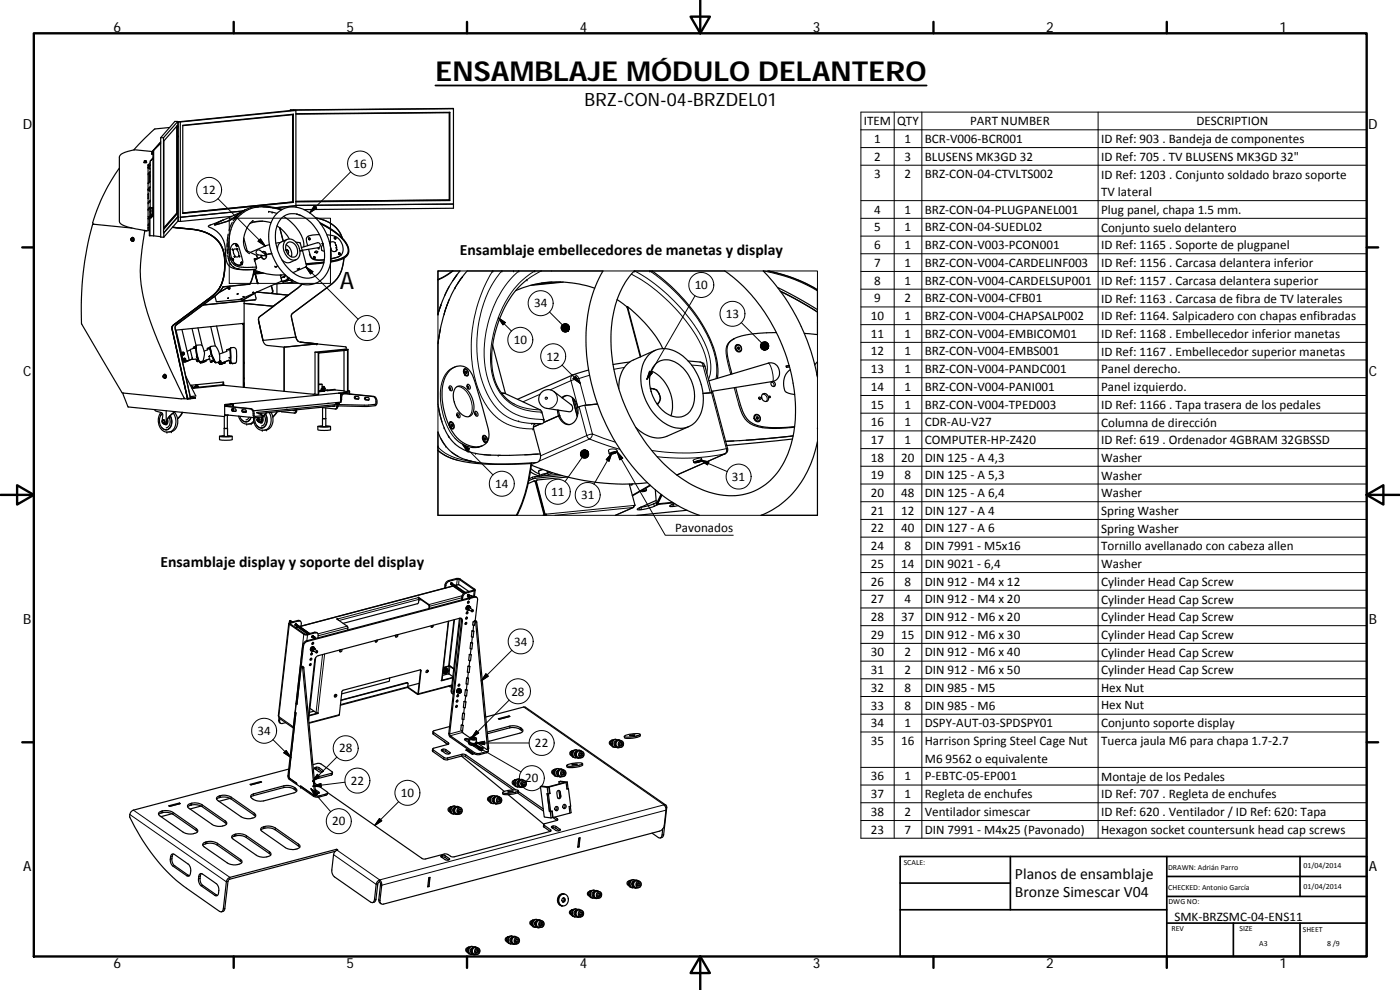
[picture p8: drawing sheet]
<svg xmlns="http://www.w3.org/2000/svg" width="420mm" height="297mm" viewBox="0 0 420 297" stroke-linecap="round" stroke-linejoin="round" font-family="sans-serif">
<defs><g id="words">
<text font-size="8.2" x="130.7" y="24.3">ENSAMBLAJE MÓDULO DELANTERO</text>
<text font-size="7.2" x="102" y="86.8">A</text>
<text font-size="5.5" x="175.5" y="31.7">BRZ-CON-04-BRZDEL01</text>
<g font-size="4.7">
<text x="138" y="76.4">Ensamblaje embellecedores de manetas y display</text>
<text x="48.2" y="170.2">Ensamblaje display y soporte del display</text>
<text x="304.6" y="263.9">Planos de ensamblaje</text>
<text x="304.6" y="269.3">Bronze Simescar V04</text>
</g>
<g font-size="4.2">
<text x="34" y="9.6">6</text>
<text x="104" y="9.6">5</text>
<text x="174" y="9.6">4</text>
<text x="244" y="9.6">3</text>
<text x="314" y="9.6">2</text>
<text x="384" y="9.6">1</text>
<text x="6.8" y="38.7">D</text>
<text x="410.6" y="38.7">D</text>
<text x="7" y="112.9">C</text>
<text x="410.8" y="112.9">C</text>
<text x="7" y="187.1">B</text>
<text x="410.8" y="187.1">B</text>
<text x="7" y="261.3">A</text>
<text x="410.8" y="261.3">A</text>
<text x="34" y="290.4">6</text>
<text x="104" y="290.4">5</text>
<text x="174" y="290.4">4</text>
<text x="244" y="290.4">3</text>
<text x="314" y="290.4">2</text>
<text x="384" y="290.4">1</text>
</g>
<g font-size="3.9">
<text x="259.3" y="37.6">ITEM</text>
<text x="269.2" y="37.6">QTY</text>
<text x="291.2" y="37.6">PART NUMBER</text>
<text x="359.1" y="37.6">DESCRIPTION</text>
<text x="262.3" y="42.9">1</text>
<text x="271.5" y="42.9">1</text>
<text x="277.5" y="42.9">BCR‐V006‐BCR001</text>
<text x="330.4" y="43">ID Ref: 903 . Bandeja de componentes</text>
<text x="106.1" y="50.3">16</text>
<text x="262.4" y="53.5">3</text>
<text x="262.4" y="48.2">2</text>
<text x="271.5" y="53.5">2</text>
<text x="271.5" y="48.2">3</text>
<text x="277.5" y="48.2">BLUSENS MK3GD 32</text>
<text x="277.5" y="53.5">BRZ‐CON‐04‐CTVLTS002</text>
<text x="330.4" y="48.3">ID Ref: 705 . TV BLUSENS MK3GD 32&quot;</text>
<text x="330.4" y="53.6">ID Ref: 1203 . Conjunto soldado brazo soporte</text>
<text x="60.8" y="58.3">12</text>
<text x="330.4" y="58.9">TV lateral</text>
<text x="262.3" y="64.1">4</text>
<text x="271.5" y="64.1">1</text>
<text x="277.5" y="64.1">BRZ‐CON‐04‐PLUGPANEL001</text>
<text x="330.4" y="64.2">Plug panel, chapa 1.5 mm.</text>
<text x="262.3" y="69.4">5</text>
<text x="271.5" y="69.4">1</text>
<text x="277.5" y="69.4">BRZ‐CON‐04‐SUEDL02</text>
<text x="330.4" y="69.5">Conjunto suelo delantero</text>
<text x="262.3" y="74.7">6</text>
<text x="271.5" y="74.7">1</text>
<text x="277.5" y="74.8">BRZ‐CON‐V003‐PCON001</text>
<text x="330.4" y="74.8">ID Ref: 1165 . Soporte de plugpanel</text>
<text x="262.3" y="80.1">7</text>
<text x="271.5" y="80.1">1</text>
<text x="277.5" y="80.1">BRZ‐CON‐V004‐CARDELINF003</text>
<text x="330.4" y="80.2">ID Ref: 1156 . Carcasa delantera inferior</text>
<text x="208.5" y="86.8">10</text>
<text x="262.3" y="85.4">8</text>
<text x="271.5" y="85.4">1</text>
<text x="277.5" y="85.4">BRZ‐CON‐V004‐CARDELSUP001</text>
<text x="330.4" y="85.5">ID Ref: 1157 . Carcasa delantera superior</text>
<text x="160.3" y="92.2">34</text>
<text x="217.8" y="95.4">13</text>
<text x="262.4" y="90.7">9</text>
<text x="271.5" y="90.7">2</text>
<text x="277.5" y="90.7">BRZ‐CON‐V004‐CFB01</text>
<text x="330.4" y="90.8">ID Ref: 1163 . Carcasa de fibra de TV laterales</text>
<text x="108.1" y="99.7">11</text>
<text x="261.4" y="96">10</text>
<text x="261.4" y="101.3">11</text>
<text x="271.5" y="96">1</text>
<text x="271.5" y="101.3">1</text>
<text x="277.5" y="96">BRZ‐CON‐V004‐CHAPSALP002</text>
<text x="277.5" y="101.3">BRZ‐CON‐V004‐EMBICOM01</text>
<text x="330.4" y="96.1">ID Ref: 1164. Salpicadero con chapas enfibradas</text>
<text x="330.4" y="101.4">ID Ref: 1168 . Embellecedor inferior manetas</text>
<text x="154.2" y="103.3">10</text>
<text x="261.4" y="106.7">12</text>
<text x="271.5" y="106.6">1</text>
<text x="277.5" y="106.7">BRZ‐CON‐V004‐EMBS001</text>
<text x="330.4" y="106.7">ID Ref: 1167 . Embellecedor superior manetas</text>
<text x="164" y="108.2">12</text>
<text x="261.4" y="112">13</text>
<text x="271.5" y="112">1</text>
<text x="277.5" y="112">BRZ‐CON‐V004‐PANDC001</text>
<text x="330.4" y="112">Panel derecho.</text>
<text x="261.4" y="117.3">14</text>
<text x="271.5" y="117.3">1</text>
<text x="277.5" y="117.3">BRZ‐CON‐V004‐PANI001</text>
<text x="330.4" y="117.3">Panel izquierdo.</text>
<text x="261.4" y="122.6">15</text>
<text x="271.5" y="122.6">1</text>
<text x="277.5" y="122.6">BRZ‐CON‐V004‐TPED003</text>
<text x="330.4" y="122.7">ID Ref: 1166 . Tapa trasera de los pedales</text>
<text x="261.4" y="127.9">16</text>
<text x="271.5" y="127.9">1</text>
<text x="277.5" y="127.9">CDR‐AU‐V27</text>
<text x="330.4" y="128">Columna de dirección</text>
<text x="261.4" y="133.2">17</text>
<text x="271.5" y="133.2">1</text>
<text x="277.5" y="133.2">COMPUTER‐HP‐Z420</text>
<text x="330.4" y="133.3">ID Ref: 619 . Ordenador 4GBRAM 32GBSSD</text>
<text x="261.4" y="138.5">18</text>
<text x="261.4" y="143.8">19</text>
<text x="270.5" y="138.5">20</text>
<text x="271.5" y="143.8">8</text>
<text x="277.5" y="138.5">DIN 125 ‐ A 4,3</text>
<text x="277.5" y="143.8">DIN 125 ‐ A 5,3</text>
<text x="330.4" y="138.6">Washer</text>
<text x="330.4" y="143.9">Washer</text>
<text x="148.6" y="146.4">14</text>
<text x="165.4" y="148.8">11</text>
<text x="174.4" y="149.8">31</text>
<text x="219.7" y="144.3">31</text>
<text x="261.4" y="149.1">20</text>
<text x="270.5" y="149.1">48</text>
<text x="277.5" y="149.1">DIN 125 ‐ A 6,4</text>
<text x="330.4" y="149.2">Washer</text>
<text x="261.4" y="154.5">21</text>
<text x="270.5" y="154.5">12</text>
<text x="277.5" y="154.5">DIN 127 ‐ A 4</text>
<text x="330.4" y="154.5">Spring Washer</text>
<text x="202.6" y="159.5">Pavonados</text>
<text x="261.4" y="159.8">22</text>
<text x="270.5" y="159.8">40</text>
<text x="277.5" y="159.8">DIN 127 ‐ A 6</text>
<text x="330.4" y="159.8">Spring Washer</text>
<text x="261.4" y="165.1">24</text>
<text x="271.5" y="165.1">8</text>
<text x="277.5" y="165.1">DIN 7991 ‐ M5x16</text>
<text x="330.4" y="165.1">Tornillo avellanado con cabeza allen</text>
<text x="261.4" y="170.4">25</text>
<text x="270.5" y="170.4">14</text>
<text x="277.5" y="170.4">DIN 9021 ‐ 6,4</text>
<text x="330.4" y="170.5">Washer</text>
<text x="261.4" y="175.7">26</text>
<text x="271.5" y="175.7">8</text>
<text x="277.5" y="175.7">DIN 912 ‐ M4 x 12</text>
<text x="330.4" y="175.8">Cylinder Head Cap Screw</text>
<text x="261.4" y="181">27</text>
<text x="271.5" y="181">4</text>
<text x="277.5" y="181">DIN 912 ‐ M4 x 20</text>
<text x="330.4" y="181.1">Cylinder Head Cap Screw</text>
<text x="261.4" y="186.3">28</text>
<text x="261.4" y="191.6">29</text>
<text x="270.5" y="186.3">37</text>
<text x="270.5" y="191.6">15</text>
<text x="277.5" y="186.3">DIN 912 ‐ M6 x 20</text>
<text x="277.5" y="191.6">DIN 912 ‐ M6 x 30</text>
<text x="330.4" y="186.4">Cylinder Head Cap Screw</text>
<text x="330.4" y="191.7">Cylinder Head Cap Screw</text>
<text x="154.3" y="193.7">34</text>
<text x="261.4" y="196.9">30</text>
<text x="271.5" y="196.9">2</text>
<text x="277.5" y="196.9">DIN 912 ‐ M6 x 40</text>
<text x="330.4" y="197">Cylinder Head Cap Screw</text>
<text x="261.4" y="202.3">31</text>
<text x="271.5" y="202.3">2</text>
<text x="277.5" y="202.3">DIN 912 ‐ M6 x 50</text>
<text x="330.4" y="202.4">Cylinder Head Cap Screw</text>
<text x="153.5" y="208.7">28</text>
<text x="261.4" y="207.6">32</text>
<text x="271.5" y="207.6">8</text>
<text x="277.5" y="207.6">DIN 985 ‐ M5</text>
<text x="330.4" y="207.6">Hex Nut</text>
<text x="261.4" y="212.9">33</text>
<text x="271.5" y="212.9">8</text>
<text x="277.5" y="212.9">DIN 985 ‐ M6</text>
<text x="330.4" y="212.9">Hex Nut</text>
<text x="77.3" y="220.5">34</text>
<text x="261.4" y="218.2">34</text>
<text x="271.5" y="218.2">1</text>
<text x="277.5" y="218.2">DSPY‐AUT‐03‐SPDSPY01</text>
<text x="330.4" y="218.3">Conjunto soporte display</text>
<text x="101.8" y="225.7">28</text>
<text x="160.6" y="224.2">22</text>
<text x="261.4" y="223.5">35</text>
<text x="270.5" y="223.5">16</text>
<text x="277.5" y="223.6">Harrison Spring Steel Cage Nut</text>
<text x="330.4" y="223.6">Tuerca jaula M6 para chapa 1.7‐2.7</text>
<text x="277.5" y="228.9">M6</text>
<text x="283.8" y="228.9">9562 o equivalente</text>
<text x="105.3" y="235.5">22</text>
<text x="120.3" y="239.1">10</text>
<text x="157.6" y="234.7">20</text>
<text x="261.4" y="234.1">36</text>
<text x="261.4" y="239.5">37</text>
<text x="271.5" y="234.1">1</text>
<text x="271.5" y="239.5">1</text>
<text x="277.5" y="234.1">P‐EBTC‐05‐EP001</text>
<text x="277.5" y="239.5">Regleta de enchufes</text>
<text x="330.4" y="234.2">Montaje de los Pedales</text>
<text x="330.4" y="239.5">ID Ref: 707 . Regleta de enchufes</text>
<text x="261.4" y="244.8">38</text>
<text x="271.5" y="244.8">2</text>
<text x="277.5" y="244.9">Ventilador simescar</text>
<text x="330.4" y="244.9">ID Ref: 620 . Ventilador / ID Ref: 620: Tapa</text>
<text x="99.7" y="247.6">20</text>
<text x="261.4" y="250.1">23</text>
<text x="271.5" y="250.1">7</text>
<text x="277.5" y="250.2">DIN 7991 ‐ M4x25 (Pavonado)</text>
<text x="330.4" y="250.1">Hexagon socket countersunk head cap screws</text>
<text x="352.5" y="276.2">SMK‐BRZSMC‐04‐ENS11</text>
</g>
<g font-size="2.4">
<text x="271.2" y="259.7">SCALE:</text>
<text x="350.6" y="260.9">DRAWN: Adrián Parro</text>
<text x="391.2" y="260.6">01/04/2014</text>
<text x="350.6" y="267">CHECKED: Antonio García</text>
<text x="391.2" y="266.6">01/04/2014</text>
<text x="350.7" y="271.4">DWG NO:</text>
<text x="351.6" y="279.3">REV</text>
<text x="372" y="279.4">SIZE</text>
<text x="391" y="279.6">SHEET</text>
<text x="377.9" y="283.8">A3</text>
<text x="398.3" y="283.8">8 /9</text>
</g>
</g></defs>
<g fill="none" stroke="#000" stroke-width=".36">
<path d="M50.9 38.2l-4.5 .5-6.3 6.3M53.1 37.8v26.1l-3.9 4.5M53.1 37.8v26.1M53.3 37.6v26.5l-4.1 4.6v-26.4zM53.3 38h.2M53.3 36.4h-.8l-4.3 4.9v29.9h1M53.5 36.6l35.3-3.5v28.6M54.1 36.6v28.6M87.1 33l49-.4v28.6M87.2 33.1v.1M87.8 34.4v26.2l-32.9 3.3 33-3.3M87.9 34.4v26.2"/>
<path d="M88 34.3v26.4M88 34.3l-33.1 3.4M88 34.3l-33.1 3.3v26.5l33.1-3.4M88.8 33.1l-35.3 3.5v29.8h.7M135 33.7l-46.2 .5M135 33.7l-46.2 .4M135 33.7v26.5l-.1-.2M136.1 32.6l-49 .4v.2M35.8 50.4a51.6 51.6 0 0 0-8 16.7l.4 .2 11.4 1.1M43.2 48.7h.8zM43.2 48.7l.8 .1-.1-.5h-.6v.4M43.4 48.3h.4z"/>
<path d="M43.5 48.3h.1M43.7 48.3h.1M44.5 49.5v19.6M44.5 56.8v.2M44.5 50.2v-.1l.1 .2M44.5 49.5h.1M44.5 58.3h.1M44.5 58.3l.1 1.2M44.5 59.5h.1M44.5 49.4v.1M44.5 49.5v.1M44.5 58.3v1.2"/>
<path d="M44.5 58.2h.1M44.6 56.9l-.1-.2v.2M44.6 59.5h-.1M44.6 58.2l-.1 .1M44.6 56.6l-.2 .2M44.6 50l-.2 .2M44.6 50.2l-.2 .2M44.6 56.8l-.2 .2M44.6 56.9l-.2 .3M44.6 50.3l-.2 .2M44.7 51.8v2.9M44.8 51.8v2.8"/>
<path d="M44.9 50.7h.2M44.9 49.6h.2M44.9 57.3h.2M44.9 56.2h.2M44.9 49.6l-.3 .3 .3 .8M44.9 56.2l-.3 .3 .3 .8M44.9 49.6v1.1M44.9 56.2v1.1M44.9 51.6v2.6l-.4 .8M45.1 49.5v.1M45.1 56.1v.1M45.1 48.8l-.6 .7"/>
<path d="M45.1 56.1l-.1 .1M45.1 49.5l-.1 .1M45.1 54.3l-.6 .8-.1-.2M45.1 51.6l-.7 .8M45.1 48.4v13.9M45.5 46.1l.4 .1M45.5 46.1h.4zM45.7 45.7h.2zM45.8 45.7h.1M45.9 45.2v19.6l-.6 .6 .6-.7M45.9 45.5l-5.5-.6a6.4 6.4 0 0 0-4.6 2.1v19.3a2.2 2.2 0 0 0 2.2 1.7l5.9 1.2 .5 .1 .4-.4M45.9 45.2h.1"/>
<path d="M45.9 45.7h-.3v.4M45.9 47.4l-.8 1 .8-.9M46.1 45.1v25.7M46.1 45.1l-.1 .1M48.2 42.6l-2.3 2.6M48.2 43l-2.1 2.1M48.2 42.7l-2.2 2.5M48.2 41.3h.9l4.2-4.9v28.6M49.1 41.3v28.6M53.3 41h.2M53.5 40.9h-.2M28 67.3h.1"/>
<path d="M28.1 67.2l-.2 .1a87.6 87.6 0 0 0-3.4 30l12.2 20.6 18.5 1.7M39.3 71.9h.1M39.4 71.7l.1 .3zM39.4 71.5a.52 .52 0 0 1 .9 .2 .52 .52 0 0 1-.6 .7l-.3-.2M39.4 71.9v.1M39.5 71.7l-.1 .2M39.5 71.5a.35 .35 0 0 1 .5 .3 .35 .35 0 0 1-.4 .4M39.7 71.4a.41 .41 0 0 1 .3 .4 .41 .41 0 0 1-.3 .4M39.7 71.2a.61 .61 0 0 1 .6 .6 .61 .61 0 0 1-.5 .6M43.3 69.1v.2l.7-.1M43.5 69.3l-.6 3.6a42.5 42.5 0 0 0 2.7 24.9l3.1 7.6 6.5 14.2M44 69.2h.1"/>
<path d="M44.4 65h.5M44.4 65.1l.5 .1M44.5 62.8l-.1 .3M44.7 60.5v.1M44.8 62.4l.2 .1M44.8 60.4v.2M44.8 67l-.4 .4M44.8 67.2l-.4 .4M44.8 65.4v5.3h.2M44.8 67.4l-.4 .4M44.8 65.4h.5M44.8 68.1l-.4 .3"/>
<path d="M44.9 65.1l-.4 .5M44.9 62.3v2.8M45 70.7l1.1 .1M45 65.4v5.3M45.1 60.1l-.7 .9M45.1 62.2l-.7 .8M45.1 62.3v2.7l-.6 .7-.1-.1M45.1 60.1l-.7 .7M45.1 60.5l-.7 .6M45.1 62.3l.8 .1M45.3 62.3l.1 2.4 .5-.6M45.3 62.4h.4l.2 1.4"/>
<path d="M45.9 62.6l-.1 1.4-.5 .6M45.9 64.3l-1.1 1.1M46.1 70.8l2.1 .2M49.1 69.9h.1M49.2 69.9v1.3M51.7 68.2l5.6 .6a10.6 10.6 0 0 1 9.4 5.8 14.9 14.9 0 0 1-1.6 12.8l-1.7 1.6-10.2 7.6a2.65 2.65 0 0 0-1.6 2l4.6 21.1M51.8 68.2l5.5 .5a11.6 11.6 0 0 1 8.9 4.6 15.5 15.5 0 0 1-.2 12.9M51.8 68.2l6.1 .6a9.9 9.9 0 0 1 9.3 7 14.2 14.2 0 0 1-2 11.6l-1.7 1.7-10.2 7.5a2.73 2.73 0 0 0-1.6 1.9l4.6 21M53.1 63.9h.1M53.1 63.9l-3.9 4.6M53.1 63.9l.2 .2M53.3 65h.1"/>
<path d="M53.3 65l-4.2 4.9M53.4 65v1.3l-4.2 4.9M53.4 65l-4.2 4.9M54.1 65.2l.1 1.2M63.2 67.5l-.6 .2v.4a7.6 7.6 0 0 1 5.1 8.1l.2 1.8a3.1 3.1 0 0 0 3 2.8l5.4 .1M64.5 67.4v.1M64.5 67.4l-.1 .1M64.6 67.2l8.8-4.2-4.3 3-4.6 1.4zM66.9 66l-3.9 1.6M68.2 73.9v1.4M68.2 74.8v.6M68.2 73.1v.8"/>
<path d="M68.2 75.3l.1 .9M68.3 71.2l-.1 1M68.4 76.6v.4M68.4 76.9l.3 1.3 .7 1.2M68.5 70.2l-.3 3.7M68.5 77.5l.2 .7M68.8 76.3l.3 1.3M69 78.9l1 1.2 1.8 .7M69 77.2a3.4 3.4 0 0 0 2.8 2.9l5.2 .1-.3 .6h-4.9M69.6 64.9l-15.4 1.5M69.7 74.8l.1 .2M69.7 66.7l-1 2.5"/>
<path d="M69.7 77.7h.1M69.7 77.7v.1M69.8 77.5l.3 .5a.29 .29 0 0 1-.4-.1 .29 .29 0 0 1 .1-.4zM69.8 73.4l.7-.3a1.12 1.12 0 0 1 1.1 .9l1.2 4.1a1.02 1.02 0 0 1-.7 1.4h-.2a2.95 2.95 0 0 1-2.6-2.9l-.2-1.9zM69.8 77.6l.2 .1v.4zM69.8 78h.1M69.8 77.6l-.1 .2 .3 .3M69.9 80l.5 .3M70 77.8l-.1 .1M70 78.1h.1M70.2 78.9l1.3 .7 .8-.1M70.2 73.2h-.2"/>
<path d="M70.2 74.8a1.24 1.24 0 0 1 1.5 1.7 .67 .67 0 0 1-.7 .7 .67 .67 0 0 1-.7-.7l-.3-1zM70.3 77l.1 .2M70.3 76.9l.2 .3zM70.9 73.4v.1M70.9 73.3l.3 .2-.1 .4-.2-.2zM70.9 73.7l.1 .1M71 73.8h.1M71 73.3l-.1 .4 .2 .1M71 73.3l.2 .2-.1 .3-.2-.2zM71 73.5l.1 .2zM71.1 74.7h.1M71.1 73.6h-.1"/>
<path d="M71.1 74.6h.2v.4zM71.1 73.8h.1M71.2 74.7v.2M71.4 64.6l-1.4 1.7M71.7 76.8l.1 .2M71.8 76.7l.2 .2-.1 .2zM72.4 78.8h.1M72.4 63.8l-.5 .3M72.4 78.7h.2l.1 .4a.29 .29 0 0 1-.3 0 .29 .29 0 0 1 0-.4zM72.4 79.1h.1M72.5 79.1h.1M72.5 78.7l-.1 .3 .3 .2"/>
<path d="M72.5 78.7l.2 .2v.3l-.3-.3zM72.5 78.8h.1M72.5 78.8v.2M72.6 78.8v.1M72.6 78.9l-.1 .1M72.9 63.3l-18.8 1.9M73.1 63.2l-1.7 1.3-1.1 1.3M73.2 71.4l1 3.8h-.3l3.2 1.4 .1 1-.9 .1M75.9 66.2a7.5 7.5 0 0 0-2 9l1 .9M76.5 77.7h.1M76.6 77.7l-.2 .4 .6 2M77 77.7l-.6 .3"/>
<path d="M77.1 75.2l.8-.2 1.7 1.4-.2 .3-1.9-.2a.75 .75 0 0 1-.6-.6 .75 .75 0 0 1 .2-.7zM77.6 62.1l-1.1 .2M78.3 76.6l.2 .5M78.5 77.1h.1M78.5 77.1a.74 .74 0 0 0 .6 .7 .74 .74 0 0 0 .8-.6M78.5 76.6v.5M78.5 77.1l-1.3 .5M78.5 77.1l.4 .5 .4 .2M78.7 75.6a.82 .82 0 0 1 .9 0 .82 .82 0 0 1 .4 .8M78.8 66.4l-2.6 .2M78.9 62.1l2.4 .2M79.1 75.4l-.4 .2"/>
<path d="M79.7 75.7l.3 1.2M79.9 77.1l-.3-1.5 .3 1.5M80 76.4l-.1 .8M80 76.4h.1M80.6 76.2l1-.1-1.6 .3M80.6 63.4l2.5 .7M80.9 73.4l-5.7 2.3M81.3 66.8a8.8 8.8 0 0 0-6.3 .3M81.7 62.4l2.8 .5M82.3 62.5l-3.7-.5-2.9 .5a10 10 0 0 0-7 9.7l-.1 2.2 .3 2.1M83.1 79.8l-.5 .3-.2-.2M83.2 67.8l.7 .5"/>
<path d="M83.2 63.9a7.7 7.7 0 0 1 10.5 .5 15.2 15.2 0 0 1 4.7 17 7.1 7.1 0 0 1-11.2 2.4 15.5 15.5 0 0 1-5.8-17.2l.9-1.7zM83.4 62.7l.9 .2M83.9 68.3l1.1 4.1M84 68.3h-.1M84.1 72.8l-1.3 .2M84.4 65.6a5.6 5.6 0 0 1 7.6 .1 13.4 13.4 0 0 1 4.6 14.8 5.1 5.1 0 0 1-7.9 1.8 13.5 13.5 0 0 1-5.4-14.9zM84.8 62.8a15.1 15.1 0 0 0-11.3 .2l-4.3 3-4.8 1.5 2.6-1.5M85.1 64.9a11.3 11.3 0 0 1 6.1 8.8v.4M85.7 72.1a2.41 2.41 0 0 1 3.6 1.2 3.3 3.3 0 0 1-.4 4.6 3.3 3.3 0 0 1-3.8-3.4l.1-1.5zM85.8 74.8l.3 .1M85.9 73.5a3.1 3.1 0 0 1 1.5 3.6M86.1 74.9l-.3 .1"/>
<path d="M86.1 74.9l.4 .4M86.2 71.8l-1.8 .8a2.3 2.3 0 0 0-1.1 2.3M86.2 72.9a2.01 2.01 0 0 1 3 1.8 1.58 1.58 0 0 1-.1 1.8 1.58 1.58 0 0 1-1.8 .5 2.85 2.85 0 0 1-1.1-4.1zM86.5 75.3l.1 .5-.3 .3M86.5 75.3l.1 .4-.2 .5M86.8 71.7l-1.1-1.7-1.7-1.7 1 4M87.8 60.6h.1M87.9 60.6l.1 .1M88.8 72.7l1.3 .3 .6 2.2M88.8 60.4l46.1-.4v-26.2v26.2zM88.8 61.7h.1M88.9 77.9l-1.8 .8a2.39 2.39 0 0 1-2.5-.7"/>
<path d="M88.9 61.7v.5M88.9 61.7l-6.2 .6M89.4 64.4l-.4-.2 1.2 .4M90.1 72.8l-.1 .1M90.5 74.3l4.7-1.5a.76 .76 0 0 1 .9 .6 .76 .76 0 0 1-.5 .9M90.7 75.2l1.3 4.7-4.1 1.9M90.7 75.2l-.7 .1 .6-.1M90.8 75.1l-.1 .1M92.5 79.1h-.6M92.5 70.9h-.1M92.6 74.8l.3 .9a2.23 2.23 0 0 0 2.1 2.3l2.3-.1M92.7 71.4l-.1 .3 .4 .2"/>
<path d="M92.8 71.6h.1M92.8 71.6v.1M92.8 71.7h.1M92.9 71.6h-.1M92.9 71.6h.1M92.9 76.2a2.12 2.12 0 0 0 2.1 1.8h2.3M92.9 71.6l-.1 .1M93 71.9h.1M93 79l4.2-.3-5.4 .4M94.1 77.3l.1 .1M94.2 77l-.1 .3 .4 .2M94.4 77.2h.1"/>
<path d="M94.4 77.3h-.1M94.4 77.2v.1M94.5 77.5h.1M94.5 75.6l.1 .1zM95.1 75.9h-.1M95.3 75.5h.1M95.5 74.3v.4h.2l-.1-.4M95.6 74.3l-4.9 .8M95.9 70.4l-2.6 .2a1.42 1.42 0 0 0-1.2 2.2l.2 .9M96 66.8a17.5 17.5 0 0 1 8.3 6.9 2.78 2.78 0 0 1-1.9 4.2l-3.2 .7M96.2 67.1a16 16 0 0 1 8.1 6.8 2.43 2.43 0 0 1-1.5 3.5l-3.5 1 .8-.2a5.6 5.6 0 0 0 4.4-2.5l.1-.5a8.1 8.1 0 0 0-4.3-5.6zM96.9 73l-.3 .1 .3 .1"/>
<path d="M97 73.4a1.04 1.04 0 0 0-.6 1.1 1.04 1.04 0 0 0 .9 .9M97.2 78.9l-5.3 .5M98.1 70.5h.6a4.1 4.1 0 0 1 3.7 6.1 5.6 5.6 0 0 1-3 1l2.4-.7M99.1 73.7v.1M99.2 74.4l.3 .8a.99 .99 0 0 0 1.6-.3M100.4 71.4l.1 .2M100.5 71.2l-.1 .3 .3 .2M100.6 71.4h.1M100.6 71.4v.1M100.6 72.8l.2 .8M100.6 72.8h-.1M100.6 72.8a1.1 1.1 0 0 0-1.7 .2"/>
<path d="M100.7 71.6v.1M100.8 73.6h.1M100.8 73.6h-.1M100.8 74.3l.2 .7M100.9 73.6l.1 .6M100.9 73.6h-.1M101 74.2l.1 .7M101 74.2l-.2 .1M101 75l-.3 .4M101.1 74.9l-.1 .1M101.6 76.1l.1 .2M101.7 75.9l-.1 .3 .4 .2"/>
<path d="M101.8 76.1l.1 .1M101.8 76.1h.1M101.9 76.1h-.1M101.9 76.1h.1M101.9 76.2h.1M101.9 76.1v.1M102 76.3v.1M102.7 71.4a9.7 9.7 0 0 0-8-6l3.7 1.1a8.3 8.3 0 0 1 4.4 5M103.2 77.5a10.5 10.5 0 0 1-5.3 9l-10.4 7.8-.1 .7 1.4 6.2M103.2 77.5a10.3 10.3 0 0 1-5.2 8.9l-10.5 8v.8l1.3 5.9M135 60.2l-46.2 .4M136.1 61.2l-47.3 .4"/>
<path d="M136.1 61.2v1.3l-44.9 .4M52.8 99l1.7 7M54.6 98.8l2.2 9.3 1-.4M57.6 98.6l1.3 5.1M59.4 98.4l1.3 5.3M63.2 98l1.4 5.8M64.5 88.9l.4 1.6h.6M64.5 88.9l-.3 .2M64.5 88.9l-.2 .1M65 97.8l1.9 8.1M66 86.2a21.6 21.6 0 0 1-6.2 5.5l-6.5 4.9a2.69 2.69 0 0 0-1.7 2l4.6 20.9M66 86.2a21.9 21.9 0 0 1-6.2 5.6l-6.5 4.8a2.86 2.86 0 0 0-1.7 2l4.7 21.1"/>
<path d="M66.9 86a21.9 21.9 0 0 1-6.2 5.6l-6.5 4.9a2.56 2.56 0 0 0-1.7 1.9l4.6 21M66.9 86l.1 .1M67 86.1a20.4 20.4 0 0 1-6.3 5.6l-6.5 4.9a2.63 2.63 0 0 0-1.6 1.9l4.6 21.1-.9 .1M68.3 89.5h.1M68.3 89.5h.2zM68.5 86.4h.1M68.5 86.4l.1 .2zM68.5 89.4v.1M68.5 89.4l-.2 .1M68.6 86.4l-.1 .2M68.6 86.2a.25 .25 0 0 1 .4 .2 .25 .25 0 0 1-.4 .3M68.6 86.4h.1"/>
<path d="M68.7 86.1h.1M68.8 86.1l.2 .3-.2 .3M69.1 85.9l-3.5 2M71 80.6l.5 .1M71.2 88.2v.1M71.2 88.3l.2-.1zM71.2 80.7l.6 .1M71.4 88.2h.1M71.4 88.2h-.2M72 89.8h.1M72 89.8l-6.5 .7M72.4 89.7h.1"/>
<path d="M72.4 89.7l.4 .4M72.7 90.1h.1M72.8 97l.2 .5v18.3l.3 .4-6.1-.6M72.9 97l.3 .5 .1 18.5M73 89v.1M73 89.1l.2-.1zM73.2 89h.1M73.2 89h-.2M73.3 90.3v.7l8.7 .9M73.3 97l-20.6 2.1M74.9 85.2l.1 .1M74.9 85.2l-8 .8"/>
<path d="M75.9 87.8l.2-.1zM75.9 87.8h.1M76.1 87.7h.1M76.1 87.7l-.2 .1M76.2 81.5l.7 .4M76.2 81.3l.7 .4M76.2 80.9l-.3 2-1 2.3M76.3 81a19.6 19.6 0 0 0 9.3 1.4M76.3 80.9l-.6 2.6-.7 1.8-8 .8M76.3 80.8v.1M76.5 88l.3 1.6-.2 .3-15.6 1.6M76.5 82.3l-.5 .2"/>
<path d="M76.5 82.3l.1 .1M76.6 82.4l.8 2.7M76.6 82.4l.7 2.6M76.6 82.4l.8 2.6M76.7 89.9l-15.8 1.6M76.7 82.2l-.1 .2M76.9 81.9h.1M76.9 81.8l.1 .1M76.9 81.8v.1M76.9 87.7l-4.1 2.4M77.1 87.6l9.4 1-4.5 3.3M77.1 81.3l-.3 .2 .1 .3"/>
<path d="M77.2 87.5l-4.4 2.6M77.4 84.9v.1M77.4 84.9v.2M77.4 85v.1M77.5 81.5l.1 .2-.7 .1M77.6 96.4l1.3 5.8M77.7 95.2l4.4-3.3-4.5 3.5v.8l1.4 5.9-1.4-5.7zM77.8 81.6l-.7 .3M78 81.6l-.5 .2M78.4 81.8l-2.3 .3M78.7 81.8l-2.6 .5M79.2 82l-2.5 .2 .7 2.7"/>
<path d="M81.4 85.7l.4 1.7v.3l-.5 .3M81.5 85.7l.4 1.9-.5 .4M82 91.9l-8.7-.9v25.2l12 1.2M82.6 80.1l.4-.1zM82.8 80v.1M82.9 80h.1M83.1 85.2v3M84.1 82.5l.4 1.7M84.4 82.5l-.3 .1M84.5 84.2h.1M84.5 84.3l-12.4 5.5M85.1 83.1h.1"/>
<path d="M85.1 83.1h.4zM85.4 82.8l.1 .2M85.5 83v.1M85.5 83l-.4 .1M85.8 82.6l-1.5 .8 1.5-.7M86.2 83l.1 1.2M86.2 83.8l-1.5 .8 1.8-.5M86.3 84l-1.3 .4M86.3 84.1v.1M86.6 83.3l-.3 .9M86.7 83.4l-.4 .8M86.7 83.4l-.4 .8 1.3-.2"/>
<path d="M86.7 83.4l-.4 .7M87.6 84l-1.2 .1M87.7 84.1l-.4 .2 .7-.1M87.7 84.1h-.1M88.7 84.6l-6.2 .6M89.6 80.7v.1M89.8 80.7l-.4 .1 .4-.1M89.9 80.5l-.3 .3-.4-.2M90.6 85.3l-1.3 1.2-7.3 5.4M90.7 85.3l-1.5 1.3-7.1 5.3M131.4 84v10.3l.9-2.8M131.4 83.9v.1"/>
<path d="M132.2 98.9a33.8 33.8 0 0 0-.8 8.8v7a33 33 0 0 0 .8 10.3l1.2 3.6M132.3 91.5l-.2 .7M134.6 90.4l2.2-4.5 2.7-3.8a1.88 1.88 0 0 1 2.1-.8h39.4a43.7 43.7 0 0 0-4.4 29.5 60.3 60.3 0 0 0 24.2 39.3 38.5 38.5 0 0 0 9.1 4.5M134.8 86l-1.3 2.6M134.9 89.8l-1.3 3.2-1.5 6M135.8 81.3h.1M135.8 81.3l-2.5 1.7-1.9 .9M135.8 81.3h-4.4v2.6M135.9 81.3h2.2l-2.2 3M135.9 81.3l-2.3 1.6-2.2 1.1M137 82.6a31.6 31.6 0 0 0-4.7 8.9M158.1 83.9a30.3 30.3 0 0 0-10.2 19.6 19.3 19.3 0 0 0 2.6 14.5l1.8 1.9 2 1.3"/>
<path d="M165.6 84.6l-3.2 .3M168.2 84.6l-8.2 .8M169 84.6l-9.8 1M178.5 86.5a32.4 32.4 0 0 0-23.8 .7M185.2 89.9l3 2.2M188.2 92.1l4 15M188.3 92l-.1 .1M190.3 81.3h25.7a2.85 2.85 0 0 1 3.2 1.2 52.8 52.8 0 0 1 19.1 46.8 25.1 25.1 0 0 1-8.6 16.1 19.1 19.1 0 0 1-18.6 1.7 44.2 44.2 0 0 1-21.9-21.8 48.4 48.4 0 0 1-4.5-33.7 24.5 24.5 0 0 1 5.6-10.3zM195.7 81.3a48.8 48.8 0 0 1 19 25l.7 4.3-.1 2.9M229.2 81.3h-.1a62.4 62.4 0 0 1 16.2 31.9v-4.6l-.8 .9M230.4 81.3l6.3 1.7a42.1 42.1 0 0 1 8.6 4M230.7 81.3l7.3 2.1 3.6 1.5 3.7 2"/>
<path d="M233 99.8l-5.6 .2-4.8 .8a4.9 4.9 0 0 0-4.4 4l.2 2.5 1.3 4.9M233.4 86.3l6 3.1 5.9 3.5v-5.6M234.2 87.4l5.6 2.9 5.5 3.3-5.5-3.3zM245.3 93.6v6.8l-3.9-.4M37 118l-.1 .2 1.7 3.9 28.8 2.9v-3.4M49.1 112.8v.4zM49.1 112.6a.54 .54 0 0 1 .8 .1 .54 .54 0 0 1-.3 .8l-.5-.2M49.1 112.6a.34 .34 0 0 0-.2 .4 .34 .34 0 0 0 .2 .3M49.1 112.9l-.1 .2M49.1 112.9h-.2M49.1 112.6l.5 .2-.2 .5M49.1 112.8v.1"/>
<path d="M49.2 112.6a.34 .34 0 0 1 .4 .3 .34 .34 0 0 1-.4 .4M49.3 112.5a.4 .4 0 0 1 .4 .4 .4 .4 0 0 1-.3 .4M49.4 112.3a.62 .62 0 0 1 .5 .6 .62 .62 0 0 1-.4 .6M49.4 113.3h-.3M54.5 106.1h.2l-.1 .2-.1-.1M54.6 106.3l.3 1.5M54.7 105.8a.3 .3 0 0 1 .3 .3 .3 .3 0 0 1-.3 .3l.2 .1M54.7 105.9h-.1a.25 .25 0 0 1 .3 .2 .25 .25 0 0 1-.4 .2M54.7 105.7h.2M54.7 105.7l-.1 .1M54.7 105.7l.3 .1M54.7 106.3h-.1"/>
<path d="M54.9 105.7a.37 .37 0 0 1 .4 .4 .37 .37 0 0 1-.4 .4M54.9 105.7l.2 .1M54.9 105.7a.4 .4 0 0 1 .5 .3 .4 .4 0 0 1-.4 .5M54.9 106.5h.1M55 107.7l.1 .4-.2-.1zM55 105.8l.2 .4M55 105.8l.1 .4M55 108.1h.1M55.1 106.2h.1M55.1 106.2l-.2 .3M55.1 108.2h.1M55.1 107.7h-.1a.27 .27 0 0 1 .4 .2 .27 .27 0 0 1-.4 .3l.1 .4"/>
<path d="M55.1 107.6h.3M55.1 108.2h.3M55.1 107.6h.1M55.2 107.6a.31 .31 0 0 1 .2 .3 .31 .31 0 0 1-.3 .3M55.2 107.6h-.1M55.2 106.2l-.2 .3M55.2 119.6l1.1 .1M55.2 107.6h.3M55.3 107.6a.35 .35 0 0 1 .4 .3 .35 .35 0 0 1-.4 .3M55.4 107.5a.42 .42 0 0 1 .4 .4 .42 .42 0 0 1-.4 .4M55.4 107.6l.1 .4M55.4 107.6h.1"/>
<path d="M55.5 107.6l.1 .3M55.5 107.9l-.1 .3M55.7 108.4v.1M55.7 112.9l3.1 5.9-1.7 .2M55.7 108.5l-.5 .1M55.7 108.5l1-.4-1.5 .5M56.8 108.1l-1.7 .5M56.8 108.1h.1M57.1 105l.7 2.7M57.1 105l-1 .4M57.1 119.1l1.5 .2M57.3 115.6l.7 .7"/>
<path d="M57.4 115.6l.9 .7M57.6 116.5h.5M57.8 107.7l-1 .4M57.8 107.7h1l.3 .6M58.3 116.3h-.3M58.4 116.1h1.2M58.4 104.2h.1M58.4 104.4l-1.3 .6M58.5 104.4l-.1 .1 .3-.1-.3 .1M58.5 104.1v.2zM58.5 104.2h.1M58.5 104.2v.1"/>
<path d="M58.5 104.1v.1M58.6 116h.8M58.6 119.3l.1 .2-2.3 .2-.2-.2M58.6 116l-.2 .1h1.2l-.2-.1M58.6 119.3l-2.3 .2M58.7 116v-.5h.6v.5M58.7 115.9h.6M58.7 116h.6M58.7 104.1h-.3l.1 .3M58.7 104.3h.1M58.7 104.3l-.2 .1M58.8 103.9a8.2 8.2 0 0 0 1 4.7h.1"/>
<path d="M58.8 103.9l-.7 .2v.4M58.9 103.7l-.1 .2M58.9 115.5h.1M58.9 115.5h.3zM58.9 103.7h.1M59 106.9l.2 .5M59 106.9h.1M59 103.7l1.3-.2 .5 .5a4.9 4.9 0 0 1 .1 4.2l-.9 .3a8.3 8.3 0 0 1-1-4.8zM59 106.9l.2 .4M59 103.6a1.07 1.07 0 0 0-.1 1.3v.3a5.7 5.7 0 0 0 1 3.3h.1M59.1 106.4l.6 2 .2 .2M59.1 115.5h.1"/>
<path d="M59.1 108.3h.2M59.1 108.3h.1M59.2 107.4h.1M59.2 116.2l-.9 .1M59.3 107.7l.1 .4M59.3 107.8h.1M59.3 107.8l.1 .2M59.4 108.1h.1M59.5 108.1l-.4 .2M59.5 108.2l-.4 .1M59.9 108.6h.4M60 108.6l.1 .3"/>
<path d="M60.1 108.9h.1M60.2 108.8l1.5-.4zM60.2 108.6h.2M60.4 108.5h-.3M60.4 108.5l-.2 .1M60.7 108.6v.2M60.8 108.4l-.9 .2M61.7 108.1l.1 .3M61.7 108.4l-1.6 .4M61.7 108.4l-1.6 .5M61.7 108.4h.1M62.8 104.4v.2z"/>
<path d="M62.8 104.4h.1M62.8 106.8l.1 .2zM62.9 107.7l-2.6 .9M62.9 107.7l.4 .9M62.9 104.6h-.1M62.9 107h.1M62.9 107.7l-2.5 .9M63 106.8h-.1M63 104.2l-.8 .3v.5l-1 .3M63 104.4l.1 .2M63.1 104.6l.3 1.7M63.2 104l-.1 .6"/>
<path d="M63.2 104l-.2 .5 .4 1.8M63.3 103.9l1.2-.1a4.5 4.5 0 0 1 1.2 4.8l-.9 .2-.3-.3-.9-2.1-.5-2zM63.3 103.9l-.1 .1M63.4 106.3l1 2.3 .5 .2M63.4 108.6l.9-.3zM63.4 108.6h-.1M63.4 106.3l1 2.2M63.6 108.1l.1 .2zM63.7 108.1h.1M63.7 108.3h.1M64.3 108.2l-1 .4M64.4 108.5l.4 .3"/>
<path d="M65.6 108.7l-.8 .1M65.8 108.6l-.3 .1M65.8 108.8l.3 .3 2.6-1 .3 .9h.4M65.8 108.6v.2l-.3-.1M65.8 109.1l.1 .2M65.8 108.4v.5l-.3-.2M65.9 108.2a.37 .37 0 0 1 .4 .4 .37 .37 0 0 1-.4 .4M65.9 108.2l.2 .1M65.9 109.3l1.7-.5zM65.9 108.2a.4 .4 0 0 1 .5 .3 .4 .4 0 0 1-.4 .5M66 108.3l.2 .4M66 108.3v.4l-.2 .2 .1 .1"/>
<path d="M66 108.3l.1 .4M66.1 108.7h.1M66.1 108.7l-.2 .3M66.2 108.7l-.3 .3M66.5 109.1v.1M66.5 109.2l-.5 .1M66.5 109.2l1-.4-1.5 .5M67 115.4l-7.4 .8M67 114.7v.9M67.2 115.6h-.2l.1-1-10 1M67.2 115.6l-9.1 .9-.1-.2M67.5 108.6l.1 .2"/>
<path d="M68.6 105h.1M68.7 108.1l-2.7 1M68.8 107.3v.1zM69.1 104.5l-1 .4-.1 .5-2.2 .8M69.2 104.5l-.2 .2 .1 3.4a.74 .74 0 0 0 .7 1M69.2 104.4v.1M69.3 104.4l.8-.1a.95 .95 0 0 1 .9 .9v3.4l-.3 .3-.8 .1a.83 .83 0 0 1-.7-.9zM69.3 104.4l-.2 .3 .1 3.6 .3 .7 .3 .1M69.4 109l-.3 .1M69.8 109h.1M70.7 108.9l-.9 .2M73.2 108.5l.1 .6"/>
<path d="M73.2 115.7h.1M73.2 113.3l.1 .2M73.2 115h.1M73.2 114.8h.1M73.2 113.5l.1 .2M73.2 115.2h.1M73.2 115.3h.1M73.2 115.4h.1M78.9 102.1a1.75 1.75 0 0 0 1.4 1.6l5 .5M88.8 101.1l.6 1.2M88.8 101.1l-9.8 1M89.4 102.3l.5 .3 5.3 .6"/>
<path d="M90.1 102.7l13.6 1.4 .2 .7M94.5 118.3l1 .1M94.5 105.7l1 .1M94.5 105.7v12.6l-9.2-.9M95 103.2l-9.6 .9-.1 .3M95.1 103.2h.1M95.2 103.2l-9.9 1v13.2M95.2 103.2h.1M95.5 105.8v12.6M95.6 117.4h.8h-.4M95.6 115.2l1.1 .1-1.1 .1M96 117.4h.1"/>
<path d="M96 117.4h-.1M96.3 117.3h.8M96.3 117.3h-.7h.4M96.3 117.1l.8 .1v-.5l-.3-.1-.4 .1v.4l2 .1M96.4 117.1h.7M96.5 116.7h.4zM96.6 116.7h.1M96.7 115.3v1.3l.9-.1M96.7 116.5h.9zM96.7 116.4h.7zM96.7 116h.6v.4M96.7 117.3h.1"/>
<path d="M96.8 116.7h.1M96.8 116h.4zM96.9 116h.1M97.1 116.9l1.3 .1M97.1 116h.1M97.1 117.3h.3M97.1 117.3h-.8M97.4 116.4v.1M97.4 117.3l-1.8 .2M97.4 117.3v.1M97.4 117.4l-1.8 .1M97.5 116.6h-.3"/>
<path d="M98.4 117.2l2.2-.2 2.6 .3M98.4 117v.2M100.6 116.8l-2.2 .2M101.6 118h.5M101.6 118h.1M101.9 118h.2M102.1 118l.1 .2M102.1 118h.1M102.1 118l.1 .1M102.2 118.2h.1M102.2 118.2l-.1 2.5M102.4 118l1.7-.1v.1l-1.7 .3-.2 2.4v-2.4z"/>
<path d="M103.2 105.2v12.2l1.1 .1M103.3 118.1a1.85 1.85 0 0 0-.8 2l-.1 .1M103.4 118.1l8.5 .9a1.58 1.58 0 0 1 .7 2.3l-3 .3-9-.2-23.4 2.3-.2 .1 1.9 .8-2.4 .3-.2-.2a1.73 1.73 0 0 0-1-2.1l-7.9-.8M103.5 117.8l.6 .1M103.7 118.1l8.5 .8a1.65 1.65 0 0 1 .4 2.8l-2.5 .3-9.7-.2-22.8 2.3M104.4 104.8l-9.9 .9M104.4 117.2l.5 .1v.9M104.4 104.8v12.7l-.1-12.4-8.7 .8-.1 12.5M104.4 104.8l-8.9 1M104.9 117.9l-.2-.3-37.1 3.7-.2 .3M106.5 118.9l1 .1a.4 .4 0 0 1 .2 .4 .4 .4 0 0 1-.2 .4l-1-.2zM106.7 118.9l-.1 .4 .2 .3 .8 .1"/>
<path d="M109.5 119.3h1a.4 .4 0 0 1 .3 .4 .4 .4 0 0 1-.3 .4l-.9-.2zM109.8 119.3v.6l.9 .1M134.8 116.3a.41 .41 0 0 1 .4 .2 .41 .41 0 0 1-.1 .5M134.9 115.9a.76 .76 0 0 1 .8 .4 .76 .76 0 0 1-.3 1 1.08 1.08 0 0 1-.5-1.4zM136.6 110.1l-.5 .2M136.7 116.4a2.22 2.22 0 0 1 3.4 .5 7 7 0 0 1 1.6 7.4 2.27 2.27 0 0 1-3.7-.5 6.6 6.6 0 0 1-1.3-7.4zM139.2 111.3l-.1 .1M139.2 111.2v.4M139.3 110.7a1.24 1.24 0 0 1 1.2 .6 1.24 1.24 0 0 1 0 1.3 .72 .72 0 0 1-.8 .2 .72 .72 0 0 1-.4-.8l-.2-.5zM139.4 110.9a1.02 1.02 0 0 1 1 .6 1.02 1.02 0 0 1-.2 1.1 1.29 1.29 0 0 1-.8-1.7zM139.4 112.3l.3 .2M139.5 110.8a1.13 1.13 0 0 0-.2 1.1 1.13 1.13 0 0 0 1 .7"/>
<path d="M139.6 112.4l-.1 .1M140 111.4h-.3l.1 .6h.3v-.2M140 111.4l.1 .4M140 111.4l-.3 .1M140.1 111.8l-.3 .1M140.2 115.8a.4 .4 0 0 1 .4 .3 .4 .4 0 0 1-.2 .5M140.3 115.3a.79 .79 0 0 1 .8 .6 .79 .79 0 0 1-.4 .9 .99 .99 0 0 1-.4-1.5zM147.8 103.6l3.9 14.4h-1.2h1l10.6 5 .4 .4 .8 2.8-.2 .7-.4 .2-3.1-.1M162.4 117.9a2.85 2.85 0 0 1 3.8-.4l5.3 4a1.19 1.19 0 0 1 .3 1.2 1.19 1.19 0 0 1-1 .8l-6.7-1a2.83 2.83 0 0 1-1.7-4.6zM168.6 119.3a2.73 2.73 0 0 1 4.3 1.6l.5 1.3M170.1 118.7l-1.3 .7M171.7 119.3l1.5 5.6"/>
<path d="M171.8 119.3l1.5 5.6M172.3 119.8l1.1 4.3M176.6 111l-4.6 1.4-16.7 7.4M189 108.6l-5 .8M194.8 106.4a7.2 7.2 0 0 1 9.6 0 16.4 16.4 0 0 1 6 17.6 6.8 6.8 0 0 1-10.8 3.1 16.3 16.3 0 0 1-6.6-18l.6-1.2zM195.2 116.5l1 .2M195.4 111.3a11.6 11.6 0 0 1 6 13.4M196.2 116.7l1 .6 .6 .9M196.2 116.7a1.74 1.74 0 0 1 1.6 1.5M196.2 116.7l-1 .1M196.5 109.5a5.2 5.2 0 0 1 7.5 0 11.5 11.5 0 0 1 3.7 13 4.9 4.9 0 0 1-7.5 1.6 11.7 11.7 0 0 1-4.6-13.2zM196.7 105.1l-6.6 2.9a8.6 8.6 0 0 0-4.4 8.6"/>
<path d="M197.8 118.2a2 2 0 0 1-.7 2.9M197.8 118.2a2.71 2.71 0 0 1-.5 3.2M198.9 104.6a36.7 36.7 0 0 0-10.6-12.6l4 15M206.5 108.3l3.6 .3 .7 .3M210.9 108.9l.7 1 2.1 7.9M211.3 109h-.3M212.7 114.3l17.9-5.3a2.82 2.82 0 0 1 3.3 2.1 2.82 2.82 0 0 1-2.1 3.4l-18.2 2.9M213.2 117.9l-2.2 .1 2.9-.1 4.5 16.7-.2 1-.5 .5-14.6 6.4M214 117.3l-.3 .5M220.4 101.6l-.3 .1M220.8 116.2l1.4 5.2a7.9 7.9 0 0 0 4.3 6l2.1 .6 2.3 .3h3.3l4.3-.3M220.8 103.7a1.08 1.08 0 0 1 1.6 .4 1.08 1.08 0 0 1-.7 1.5 1.29 1.29 0 0 1-.9-1.9z"/>
<path d="M221 103.7a.95 .95 0 0 1 1.4 .5 .95 .95 0 0 1-.7 1.2 1.16 1.16 0 0 1-.7-1.7zM221.2 103.6a1.01 1.01 0 0 0-.3 1.2 1.01 1.01 0 0 0 1.2 .5M221.5 104.3l.2 .3 .2-.1M221.7 104.6l-.1 .2M221.7 104.2h-.2l-.2 .3 .2 .3h.3l.1-.3M221.7 104.2l-.3 .1M221.7 104.2l.2 .3M228.8 118.3a1.21 1.21 0 0 1 1.7 .5 1.21 1.21 0 0 1-.6 1.7 1.37 1.37 0 0 1-1.1-2.2zM231.9 114.4a.71 .71 0 0 1 .8 .9 .71 .71 0 0 1-1.1 .4l-.2-.8 .3-.4M236.8 109.7l-.9 .1 .1 .5 .9-.2M237.2 110.9a5.1 5.1 0 0 0-1.3 6.7l2.6 .8M245.2 112.3v.2"/>
<path d="M245.2 112.5h.1M46.3 122.9l.2 .1M46.4 122.9l.3 .4 2 .7 .2 .6-.3 1.8a.61 .61 0 0 0 .3 .7 .61 .61 0 0 0 .7-.1M48.3 123.8a3.8 3.8 0 0 0 1.6 5.8 2.76 2.76 0 0 0 2.9-3.3l-.3-1.3-.5-1M48.7 126.2l.1 .7h.2M48.7 124.1l-.5 .7M48.7 126.2v.4l.3 .3M48.8 124.1a2.88 2.88 0 0 0 1 4.8 2.45 2.45 0 0 0 1.4-3.8l-.1-.3a2.7 2.7 0 0 1-1.3 4.2l-1.3-.8M48.8 126l-.1 .2M48.8 126h.2M49 126h.2M49 126l.3 .3"/>
<path d="M49 126.9h.2M49 126l-.3 .2M49.1 126h-.3M49.2 126l.1 .3M49.3 126.3l.1 .2M49.3 126.7l-.1 .2M49.3 126.3v.4M49.3 126.7l-.3 .2M49.4 126.5h.2M49.4 126.5l-.1 .2M49.4 126.9h-.2M49.4 126h-.2"/>
<path d="M49.6 127h.2M49.8 127l-.4 .1M49.9 123.2v3.5M50 126.6l-.2 .4M50 126.5v.1M50 126.7a.58 .58 0 0 1-.3 .6 .58 .58 0 0 1-.7-.2M50 126.4v.2M50.1 127.4h-.3M50.1 126.2a.84 .84 0 0 1-.6 1.1M50.3 125.8a.91 .91 0 0 1 .1 1.1 .91 .91 0 0 1-1 .4M50.7 125.2a2.15 2.15 0 0 1-.8 3.2M52.4 123.7a3.7 3.7 0 0 1-1 5.8l-.5 .1"/>
<path d="M52.5 123.5l-1.8 1.5-1.1 2M52.6 123.5l-1.7 1.5-.7 1-.2 .6M54.6 123.7l-.4 .9-.9 1M54.8 123.7l-.6 1-.9 1M65.9 130.9v1l1.5 .2 2.2-.2 .1-1M67.3 130.7l-1.4 .2h3.7l-1.3-.2M67.3 125v3.5h.9M67.4 124.6h1M67.4 121.6h.7M67.4 121.9l7.6 .8a1.71 1.71 0 0 1 1 2.1l.5 .5 2.4-.2v-.4M67.5 121.4h.6v.2M67.6 124.5v.1"/>
<path d="M68.1 121.4l1.7-.1 .2 .4M68.1 121.6l1.6-.1 .2 .6M68.2 128.5h-.9v2.4h1v-2.4M68.2 124.6v3.9M68.4 124.5v.1M68.5 124.5l-.1 .1M69.1 121.2h.8l.1 .3M69.3 121.2l.1 .1M69.4 121.2h.5M69.6 122.6l1 .1a.4 .4 0 0 1 .3 .4 .4 .4 0 0 1-.3 .3l-1-.1zM69.9 121.3h.1M69.9 122.7v.5"/>
<path d="M69.9 121.2l-.3 .1M69.9 122.6l-.1 .5 .2 .2M70 121.4v.7M70 122.6v.7M70 123.3l.8 .1M71.6 124.8a2.57 2.57 0 0 0 1.8 2.3 2.57 2.57 0 0 0 2.8-.8M71.9 124.9a2.08 2.08 0 0 0 2 1.6M72.4 125.8a1.55 1.55 0 0 0 1.7 .8 1.55 1.55 0 0 0 1.2-1.4l-.7 1-.7 .3M72.6 123h1.1a.4 .4 0 0 1 .2 .4 .4 .4 0 0 1-.2 .3l-1-.1zM72.9 122.9l.1 .7 .8 .1M73.5 123.5h.4M73.8 123.5h.1"/>
<path d="M73.9 126.5h.1M73.9 123.5l-.9 .1M74.8 125.2l-.3 .4-.7 .4M76.2 126.7l-1.4 .5M77.2 125.9l.1-.2a.23 .23 0 0 1 .3 .2 .23 .23 0 0 1-.3 .3l-.1-.2M77.3 125.3l-.1 .3M77.3 125.5h.7M77.4 125.6l.2 .4-.2 .2M77.6 125.4l-.3 .1-.2 .4 .2 .4 .3 .1M77.6 125.5l.2 .5M77.8 126l-.2 .4M78 126.3l-.4 .1"/>
<path d="M78.1 125.9l-.3 .1M78.2 126.5h.1M78.3 126.5l-.3 .1M78.4 124v.4M78.4 125.1v1M78.6 126.1l-.3 .4M78.6 125.9v.2M78.6 125.8a.66 .66 0 0 1-.2 .8 .66 .66 0 0 1-.8 0M78.7 126.9h-.4M78.7 125.6a.89 .89 0 0 1-.6 1.2M78.9 125.1l-.3 .5a.78 .78 0 0 1-.3 .9 .78 .78 0 0 1-1-.1l-.1-.3M78.9 125.3a.93 .93 0 0 1 .1 1 .93 .93 0 0 1-1 .5"/>
<path d="M79.3 124.6a2.17 2.17 0 0 1-.8 3.2M79.6 124.2a2.6 2.6 0 0 1-1.3 4.2 2.59 2.59 0 0 1-1.9-3.1l-9-.9M79.7 124.2a2.89 2.89 0 0 1-1 4.2l-.9-.1-.7-.6M79.9 123.9l-1 1.1M80 123.8l-1.2 1.5-.2 .8M80.8 123.8a3.6 3.6 0 0 1-1.3 5.3 3.1 3.1 0 0 1-3.4-3.8M81.4 123.7a3.6 3.6 0 0 1-1.4 5.3l-.5 .1M83.1 123.5l-1.3 1.6M83.2 123.5l-1.3 1.7M84.3 123.4l4.1 .5 .3-.4 .1-.5h.2l-.1 .8-.5 .1M86.1 122.3h-.3M88.3 123l.2 .2"/>
<path d="M88.5 123v.2l-.6-.1M95.4 128l.1 1 1.8 .2 1.8-.2 .1-1M96.6 122.2l4 .5M96.8 127.8l-1.4 .2h3.8l-1.4-.2M96.8 125.5h1M96.8 122.3v3.3h1M97.8 122.4v5.6h-1v-2.4M98.4 121l-.3 .1M100.3 121.8v.1M100.3 121.8l-.4 .1M100.7 120.9l1.2 .1zM101.1 121.8l-.2 .8-.3 .1"/>
<path d="M101.5 121.8l-.3 .8-.6 .1M102.1 120.7h.1M102.1 120.7l-26 2.6M131.4 135.1a16.5 16.5 0 0 0 10 3.8 100.4 100.4 0 0 0 18.1 .2M131.4 135.1v19.5h23.5M131.5 121.9l1.2 4.7M132.3 131.6a13 13 0 0 0 10.5 7.1l6.6 .5 11.6-.4a1.96 1.96 0 0 0 1.1-2.6l-12.6 .4M133.3 128.4l1.4 2.6M133.5 133.5l-1.2-1.8-.9-2.1v5.5M134.5 130.8a11 11 0 0 0 6.2 4.7M134.9 127.2l-.1 .1M134.9 127.4h-.1"/>
<path d="M134.9 127.1v.4M135 126.6a1.24 1.24 0 0 1 1.2 1.8 .83 .83 0 0 1-.9 .2 .83 .83 0 0 1-.4-.9zM135.1 128.2l.4 .2M135.2 126.7a1.1 1.1 0 0 1 .9 .7 1.1 1.1 0 0 1-.2 1.1 1.26 1.26 0 0 1-.7-1.8zM135.2 126.7a1.11 1.11 0 0 0-.2 1.1 1.11 1.11 0 0 0 1 .7M135.2 128.3h.1M135.3 128.3l-.1 .1M135.6 135.7l1.9 1.3M135.7 127.3h-.2l-.1 .3 .1 .3h.3v-.3M135.7 127.3l.1 .3M135.7 127.3l-.3 .1M135.8 127.6l-.3 .2"/>
<path d="M136.6 131.6a7.9 7.9 0 0 0 6.6 2.6l1.5-.4M137.1 124.4a.4 .4 0 0 1 .4 .2 .4 .4 0 0 1-.1 .5M137.2 124a.75 .75 0 0 1 .8 .4 .75 .75 0 0 1-.3 .9 1.04 1.04 0 0 1-.5-1.3zM139.8 138l1.9 .5M140.5 138.3l2.2 .4M140.5 135.4l3.3 .8 3.5 .3M142.5 123.9a.39 .39 0 0 1 .4 .3 .39 .39 0 0 1-.2 .5M142.6 123.5a.77 .77 0 0 1 .8 .5 .77 .77 0 0 1-.3 .9 1.1 1.1 0 0 1-.5-1.4zM144.8 131.4h.1M144.9 131.5h-.1M144.9 130.8a1.05 1.05 0 0 1 1.1 .2 1.05 1.05 0 0 1 .3 1.1 .6 .6 0 0 1-.5 .8 .6 .6 0 0 1-.7-.5l-.3-.8zM144.9 131.2v.4"/>
<path d="M145.1 130.9a1.02 1.02 0 0 1 1 .6 1.02 1.02 0 0 1-.2 1.2 1.27 1.27 0 0 1-.8-1.8zM145.1 132.3l.3 .3M145.2 132.5h.1M145.3 136.4l4.9 .2M145.3 130.8a1.11 1.11 0 0 0-.3 1.1 1.11 1.11 0 0 0 .9 .8M145.3 132.4h-.1M145.7 131.4h-.3l.1 .6h.3v-.2M145.7 131.4l.1 .4M145.7 131.4l-.3 .2M145.8 131.8l-.3 .1M146 132.6l-.1 .1M146.3 132.5a5 5 0 0 0 .2-3.9l-3.9-13.9a7.1 7.1 0 0 0-2.6-4.3l-1.7-.6-1.6 .2a6 6 0 0 0-3.5 4.3 19.7 19.7 0 0 0 4.6 17.7l2.4 1.5 2.6 .6 2.1-.4 1.2-.9"/>
<path d="M159.4 139.1a43.9 43.9 0 0 1-4.5 15.5M159.5 139.6a72 72 0 0 0 34.8 5.2M159.5 139.1a45.4 45.4 0 0 1-4.3 15.5h-.3M159.6 138.9l-.1 .2M160.7 127.1a1.23 1.23 0 0 0-.6 1.6l2 7.5M161.5 136.2l-4.1 .3M162.3 127.1l-2.2 1M167.3 123l.3 1.8M167.6 124.8l-4.5 2M167.6 123.1l.4 1.6M168 124.7l-.4 .1M168 124.7a3.5 3.5 0 0 0 3 2.7"/>
<path d="M173.4 122.2a4.2 4.2 0 0 1-2.4 5.2 3.3 3.3 0 0 1-3.4-2.6M173.5 122.2h-.1M175.9 121.6l3.4-.4-4.2 .5-1.7 .5M183.4 136.1l1.4-.4zM183.8 135.9l.1 .2M184.5 135.8v.1M185.2 135.1l.1 .4a2.53 2.53 0 0 1-2.5 .6l-.2-.9M206.7 128l-6.6 2.9a8.6 8.6 0 0 1-9.3-2.6M209.4 138.5l.1 .2M210 138.3l-1.1 .4 .5-.3 .7 .1M210.5 137.5l.1 .6a2.53 2.53 0 0 1-2.4 .6l-.2-.6M220.2 132.3l-2.1 .1"/>
<path d="M221.8 121.5a8.4 8.4 0 0 0 4 5.9l2 .7 3.5 .4 7.2-.3M223.9 132.1l14.1-1.3-8.5 .9-11.7 .7M226.4 125.5l.4 .6M226.6 124.5a1.15 1.15 0 0 1 1.5 .5 1.15 1.15 0 0 1-.5 1.6 1.28 1.28 0 0 1-1.2-.8 1.28 1.28 0 0 1 .2-1.3zM226.7 124.6a.95 .95 0 0 1 1.3 .5 .95 .95 0 0 1-.7 1.3 1.14 1.14 0 0 1-.6-1.8zM226.8 124.6a1.02 1.02 0 0 0-.2 1.2 1.02 1.02 0 0 0 1.2 .5M226.8 124.5v.1M227.1 125.2l.2 .3 .3-.1M227.3 125.5v.2M227.4 125.1h-.3l.1 .6h.3l.1-.3M227.4 125.1l-.4 .1M227.4 125.1l.2 .3"/>
<path d="M230.1 120.4l-.1 .1M237.8 131.7l-19.7 2M245.3 132.5v22.1h-16.9a28 28 0 0 0 16.5-20.2zM158.5 145.1l1.7-.8 .4 .2 2.7 10.1M159.2 141.5l2.6 1.3M159.3 140.6l2.5 1.6M160.3 144.3h.3l.3 .4M161.2 144l-.4 .4 2.8 10.2M161.5 147.3h.1M161.8 142.8v.1M161.8 142.7l.1 .2M161.8 142.7v.1"/>
<path d="M161.9 142.7l.1 .2M161.9 142.7h-.1M162.8 140.8l-1.1 .5 .2 1.3M163.6 154.3l-.2 .1 .4-.1M163.6 154.3h.3v.3M163.8 154.3l-.1 .3M163.9 154.3h-.1M164.2 141.3l.1 .7-2.4 .7M164.5 141.4v.5M164.8 141.5v.3M165.1 141.6l-2.7 1.2M165.9 141.9l-1.9 .8"/>
<path d="M167.4 142.3l-6.9 .7-1.7 .6M168.7 142.7l-8.2 .8-1.8 .7M170.3 143.1l-9.3 1 2.6 10.2M188.9 145.2l1.7 6.4M189.6 145.3l-.6 .3M189.9 145.2l-.3 .1M190.1 152.3l-5.4 2.3M190.2 151.7l.4-.1-.4 .1-.2 .6zM192.5 147.2l.1 .2M192.8 147.5l1.1-.3zM193.9 146.4l.1 .6M193.9 147.2l.1-.2h-.4l-1 .4 .2 .1"/>
<path d="M195.1 145.6l-5.4 3M195.2 145.7l-5.4 3.1M196.7 146.9l.4 4.5M196.9 150.2l-5.7 2.6a9.3 9.3 0 0 0 5.2-.9l1.3-.6M197 150.8l-2.1 .9-2.6 .5M198.4 148.3l-1.5 2.9 .2 .2M198.6 148.5l-1.5 2.9M201.8 150.7l-4.5 .5M202.1 150.9l-5 .5 1.4-3-1.4 3M202.3 151l-1.2 .7-.1 .2 2.5-.2M202.5 151.2h-.5M206.2 153.1l-15.1 1.5"/>
<path d="M125.6 179.2v.2l3.1 2.2v1M125.6 179.2v1.5l-.2 .4-22.4 5.9M125.6 179.2l3.1 2.2 .2 1.1M126.3 179.9l-.6 .2M133.4 176.5l.2-1.2 .6-.9 3.4-.9 5 3.5-.3 .3-2.4 .6a1.8 1.8 0 0 0-1.1 2M133.7 176.4a1.86 1.86 0 0 1 1.2-2l2.8-.6 4.5 3.1-3.1 1.2-.4 .7-.2 1.2M135.2 175.3l3.9 2.8M135.4 174.8l4.2 3M135.5 174.8v.1M135.7 175l-.2-.2-.3 .4M136 175.9l-46.1 12.1M136.6 175.7l1.3-.2 2.8 2"/>
<path d="M136.9 175.6h-.3M140.3 178.9l.5 .8M140.4 178.5h.1M140.5 178.5h.1M140.5 178.4l.1 .1M140.6 178.5l1.1 .4M140.6 179.5l-48.7 12.8-.6 .4-.4 .9-4.5 39.2 .3 .9 2.3 1.7M140.7 179.6l-49 13.1-.6 1.1-2 17.4M140.8 179l.8 .3M140.8 178.5l-.2-.2-.3 .3M140.9 179.4l.1 .3-.3-.1zM141 179.6l1.7-.5 .6 .4-.7 6.7"/>
<path d="M141.6 178.9v.4M141.6 178.9l-1.1-.4 .5 .8 .4-.1M141.7 179.2l.8-.2 .6 .2M142.6 177l-.2 2M86.7 187l-3.2 27.8 .4 .7 4.1 2.9M87.1 186.2l-.2 .4 .3 .2M87.1 186.2h.1M87.1 186.2l.7 .4M88.5 187.6l3.8 2.7M88.6 187.3l.3-.2 .1 .3M88.8 187.2l4.1 2.9M89.3 188.1l-.6 .2"/>
<path d="M89.3 188.2l-.5 .1M90.2 186.4l-.6-.3-2.6 .7-.3 .3 4.6 3.3 1 .1 2.3-.6h.6l.3 .5-.1 1M90.3 187.9l.1-1-.4-.6-3 .8 4.6 3.2 3-.6 .6 .2M93.2 199.1l-.3 .4M93.4 197.5l-.3 .4M93.4 195.1l.5 .4M93.4 195.1l.2 .1M93.5 195.9l-.3 .5M93.6 195.2l.3 .3M93.6 194.5l-.2 .6M93.6 194.5l.1 .1M93.6 191.2h.1"/>
<path d="M93.7 190.9l.3-.2 .1 .2M93.7 194.6l-.1 .6M93.8 190.7l.5 .4a.3 .3 0 0 1 .2 .4 .3 .3 0 0 1-.5-.1l-.4-.2M93.8 190.7v.1M93.9 190.8l-.3 .4M93.9 192.7l-.3 .5M93.9 190.8l.6 .4zM94.1 194.1a.71 .71 0 0 0-.8 .3 .71 .71 0 0 0 .1 .8M94.2 194.2a.63 .63 0 0 0-.8 .2 .63 .63 0 0 0 .1 .8M94.2 195.3l-.3 .2M94.2 194.3l-.5 .3M94.2 194.3h-.3l-.3 .2"/>
<path d="M94.2 194.3l.4 .3-.1 .3M94.3 194.4a.6 .6 0 0 0-.9 0 .6 .6 0 0 0 .2 .9M94.3 194.4a.57 .57 0 0 0-.8 .1 .57 .57 0 0 0 .2 .8M94.5 194.8v-.1a.37 .37 0 0 0-.6 .1 .37 .37 0 0 0 .2 .5M94.7 197.3l-2.1 18.6M95.3 195.4l-1-.7h-.3l-.1 .4 1 .8M95.3 195.6v-.1a.23 .23 0 0 0-.4 0 .23 .23 0 0 0 .1 .4l.2-.1M101.2 185.7h-.1l3.2 2.3v1M101.2 185.7l.3 .3M101.2 185.7v.1M101.9 195l.2 .6M102.5 194.9a.35 .35 0 0 1 0 .5 .35 .35 0 0 1-.5-.1l.2-.3"/>
<path d="M113.1 192.1l-.5 .5M113.2 192a.36 .36 0 0 1-.1 .6 .36 .36 0 0 1-.5-.2l.1-.2M118.7 190.6l-.1 .4 .3 .1M119.3 190.5v-.1a.34 .34 0 0 1 0 .6 .34 .34 0 0 1-.5-.2l.2-.3M129.9 187.6l-.5 .6M130 187.6a.34 .34 0 0 1-.1 .5 .34 .34 0 0 1-.5-.2v-.2M134.7 199.8l-1.6 .4M134.7 186.4l-2 17.6-.3 .3 3.5-.9M134.7 199.8l.4 .1 1.1 .7M136.2 186l-1.5 13.8M137.9 185.5l-2.5 21.8 .1 .6 .4 .3M138.1 185.5l-2.5 22 .1 .4 .3 .3"/>
<path d="M138.4 185.5l.1 .5-3.7 34.6 .3 .5 7.4 5.2 1.3 .1 2.5-.6 .3-.7M139.9 186.8l-.3 .4M140 185.2l-.3 .4M140.1 182.8l.1 .1M140.1 182l.5-.3 .4 .3a.58 .58 0 0 0-.8 .2 .58 .58 0 0 0 .1 .8 .52 .52 0 0 1-.4-.4 .52 .52 0 0 1 .2-.6zM140.1 182.8l.2 .2M140.2 182.3l-.1 .5M140.2 182.3l.1 .1M140.2 183.6l-.3 .4M140.3 183h.6M140.3 182.4v.6M140.5 199.9l-.3 1.8 .6 .1 .2-1.8"/>
<path d="M140.5 199.9l.5 .1M140.6 180.4l-.3 .4M140.7 181.9l.5 .3M140.7 181.9l-.5 .4M140.7 181.9l.1 .1M140.8 199.8l.2 .2M140.8 199.8l-.3 .1M140.8 182l-.5 .4M140.8 182l.4 .2M140.8 181.8a.71 .71 0 0 0-.8 .2 .71 .71 0 0 0 0 .9M140.9 196.4l-.2 1.8h.5l.2-1.7M140.9 196.4l.5 .1"/>
<path d="M140.9 181.9a.63 .63 0 0 0-.8 .2 .63 .63 0 0 0 0 .7M141 198.2l-.2 1.6M141.2 196.3l.2 .2M141.2 196.3l-.3 .1M141.2 182.5a.36 .36 0 0 0-.6-.1 .36 .36 0 0 0 .2 .6M141.2 182.2v.3M141.3 192.8l-.2 1.8 .5 .1 .2-1.7M141.3 192.8l.5 .2M141.4 194.6l-.2 1.7M141.6 192.8l.2 .2M141.6 192.8h-.3M141.6 189.3l-.1 1.8 .5 .1 .2-1.8"/>
<path d="M141.6 189.3l.6 .1M141.7 191.1l-.1 1.7M141.9 183.5h-.1M141.9 183l-1-.7-.3 .3v.2l1 .7M142 189.3l.2 .1M142 189.3h-.4M142 183.3v-.1a.25 .25 0 0 0-.4 0 .25 .25 0 0 0 .1 .3h.1M142 183.3h.1M142.1 187.6l-.1 1.7M142.4 186.4l-.3 .2M142.4 186.4h.2l-.6 .2-.2 1h.6l.2-1.2M142.4 186.3v.1"/>
<path d="M142.4 186.3h.1M142.4 186.3l.4-.1 .3 .4 3.6 37.9-.2 .3-.3 .1M142.5 186.3l.3 .5 3.5 38-.3 .1-2.9-2.1M83.7 215.3v1.2l.5 .5M84 215.6l-.1 1.1 .3 .3 .5 .1 1-.3M88.1 218.1l-.1 .2M88.6 213.8l.2 .1zM88.8 213.9l-2.2 19.2 .2 .3 2.2 1.6v.4M88.9 211.1l.2 .1M88.9 211.1l.2 .2M88.9 211.1h.1M89.1 211.3l1.2-11.1 .2-.2 .3 .5 3.6 38-.3 .1-3.9-2.7"/>
<path d="M90.5 200l.4-.1 .3 .5 3.5 37.8-.1 .3-.3 .1M92.6 214.9l1.9-16.9 .3-.7 .5-.5 43-11.3 .4 .2 .1 .6-3.8 34.2 7.8 5.5 1.2 .1 2.3-.7 .3-.2-.2-.4M93 212.5l1.9 1.4h.6v.2l-2.7 .7M94.2 213.4l-1.3 .3M95.3 214l.2 .1M95.3 213.9l-2.5 .8M101 208.5a.39 .39 0 0 0-.6 0 .39 .39 0 0 0 .2 .6M102.3 210.1l19.9-5.2 .3 .2-.3 1.2-20.1 5.3M117 203.4l-.2 1-14.3 3.8M122.3 206.2l3.2 2.1 .7-7.3-23.2 6.1-.4 .4-.9 7.2-9 2.3M122.4 204.9l-.3-.1-19.8 5.3M125.8 205l-3.4 .9"/>
<path d="M126.2 201l-.8 7.2-3-2.1M128.3 201.1l-.1 .5-.3 .1M129.9 219.5l.1 .8 4.5 3.1M132.8 202.6l1.8-.4 1.3 .8M133 202h.3M133.1 200.4l1.9-.5 1.2 .8M133.2 201.6l-.2-.1 .4 .6M133.2 201.6l.2 .5M133.4 200.7h.8M133.4 200.7l-.4 .6M133.4 200.7l.2 .2M133.6 200.9l-.4 .7"/>
<path d="M133.7 201.8v.1M134 200.5l-.5-.2-.4 .3M134.1 201.1l.1 .1M134.2 200.7a.65 .65 0 0 0-1.2 .1M134.2 200.7a.89 .89 0 0 1 0 1 .89 .89 0 0 1-.8 .4M134.2 200.7l-.6 .2M134.2 201.6a.27 .27 0 0 0 0-.4 .27 .27 0 0 0-.4 .1l-.1 .1a.26 .26 0 0 0 0 .4 .26 .26 0 0 0 .4 0M134.8 205.9l.7 .2M134.9 218l-5 1.5 4.7 3.3 .1 .4-4.6 1.3-.3 .2 .1 .2 3.9 2.6 5-1.2 .8 .1 15.2 10.6M135.3 205.8h.3M135.6 205.7l-10.2 2.7M135.9 203.3l-3.5 .9"/>
<path d="M137 211.6l-.3 .5M137.2 210.1l-.3 .4M137.3 207.7l.1 .1M137.3 207.7l.2 .2M137.4 207.2l-.1 .5M137.4 207.2l.1 .1M137.4 208.5l-.3 .4M137.5 207.9h.5a.36 .36 0 0 1-.2-.6 .36 .36 0 0 1 .6 .1l-.3-.2-.3 .2v.3l.2 .2M137.5 207.9a.58 .58 0 0 1-.1-.8 .58 .58 0 0 1 .8-.2 .6 .6 0 0 0-1 .1 .6 .6 0 0 0 .3 .9M137.5 207.3v.6M137.8 205.3l-.3 .4M137.8 206.8l.6 .3"/>
<path d="M137.8 206.8l-.4 .4M137.8 206.8l.2 .1M138 206.9l-.5 .4M138 206.9l.4 .2M138 206.7a.71 .71 0 0 0-.8 .2 .71 .71 0 0 0 0 .9M138.1 206.8a.62 .62 0 0 0-.8 .2 .62 .62 0 0 0 0 .7M138.3 207.8h.1M138.4 207.6v.1M138.4 207.6v-.2a.24 .24 0 0 0-.4 .1 .24 .24 0 0 0 .3 .3M138.4 207.1v.3M138.4 217.6l-.1 1.4 .5 .7M138.4 217.6l.6 .1"/>
<path d="M138.8 217.5l.2 .2M138.8 217.5l-.4 .1M138.8 219.7l2.1 1.6M138.8 214l-.1 1.8 .5 .1 .2-1.8M138.8 214l.6 .1M138.9 215.9l-.1 1.6M139 217.7l-.2 2M139.2 214l.2 .1M139.2 214h-.4M139.3 210.5l-.2 1.8 .5 .1 .2-1.8M139.3 210.5l.5 .1M139.4 212.3l-.2 1.7"/>
<path d="M139.6 210.4l.2 .2M139.6 210.4l-.3 .1M139.7 207l-.2 1.7 .5 .1 .2-1.7M139.7 207l.5 .1M139.8 208.8l-.2 1.6M140 206.9l.2 .2M140 206.9l-.3 .1M140 203.5l-.1 1.7 .5 .1 .2-1.8M140 203.5h.6M140.2 205.3l-.2 1.6M140.4 203.4l.2 .1M140.4 203.4l-.4 .1"/>
<path d="M140.6 201.7l-.2 1.7M145.8 215.1l11.8-3 42.2 29.5M146.2 219.7l6.8-1.9 2.4 .2a1.45 1.45 0 0 1 1.4 1.5l-.7 .5-9.7 2.4M152.8 214.8v.3l-3 .7M152.8 214.8l.2 .2-3.2 .8M152.8 214.8l-3.2 .8 .2 .2M156.8 219.5l-.2-.3a4.2 4.2 0 0 0-3.6-.8l-6.7 1.8M65 239.8l.5-.4 1.3-.3 2 .3 7.9 5.6M65.2 239.1l.4-.2a4.2 4.2 0 0 1 3.8 .3l6.9 4.8a.75 .75 0 0 1 .4 .9 .75 .75 0 0 1-.8 .5 4.2 4.2 0 0 1-3.5-.3l-7-4.9-.5-.6zM69.1 239.5l-3.4 .9M75.1 235.3l3.1-.8 .3 .2-3.2 .8zM75.4 238.5l9.8-2.7 1.3-.1 1 .2a1.47 1.47 0 0 1 1.5 1.5l-.8 .5-9.1 2.4-2.3-.1a1.45 1.45 0 0 1-1.5-1.5z"/>
<path d="M78.2 234.5v.2M78.3 234.7l-3 .8M86.6 230.8l-46.6 12.3a1.83 1.83 0 0 0-1 2.2 56.4 56.4 0 0 0 17 21.2l9.9 7a.74 .74 0 0 0 .8 0 .74 .74 0 0 0 .3-.8l1-8.4 .8-1 32.3-8.5 .3 .3a1.52 1.52 0 0 0-1.3 1.3l-.5 4.6v.8l.5 1 11.1 7.9a.73 .73 0 0 0 .9 0 .73 .73 0 0 0 .3-.8l.5-4.8 .4-.7 .7-.4M86.7 232.6l.3 1 2 1.4v.3M89 235.4h.1M89 237.4l-.4-.4a4 4 0 0 0-3.5-.7l-9 2.4-.8 .5M89 235.3l1.2 .9v-.3M90.3 235.9l-.1 .3 4.5 3h1l2.3-.7 .3-.6M90.3 235.9l3.8 2.6M93.9 229.4l1.5-.4 .8 .2 3.6 2.5-.3 .3-5.2 1.4M94.4 230.4l1-.2 1.6 1.1a.97 .97 0 0 1-1.3 .2zM94.4 235l3.9 2.9-.3 .3-2.2 .6-1.6-.2"/>
<path d="M94.6 236.9l1.2 .8a.63 .63 0 0 1-1.1 .2M94.6 230.8l.8-.1 1.3 .9M94.6 237.3l1.1 .7M95.7 238h.1M98.3 237.8l28.8 19.9 6.4-1.5 1 .2 1 .7h.8l28.9-7.7 .1-.3-2.1-1.8 4.2-1.3v-.2l-.9-.6M99.8 231.8l-.1 .5-.3 .3-5.1 1.3M129.8 224.7v.7l3.9 2.6 4.9-1.2 .9 .1 14.5 10.1M132.4 225l1.3-.2 1.4 1a1.02 1.02 0 0 1-1.4 .3zM132.7 225.4h.9l1.2 .7M133.3 222.5l1 .9M138.5 226.9l12.8 10.5M139.5 222h.7l.6 .3"/>
<path d="M139.8 225l.4-.1 1.9 1.3-.4 .1zM140.2 225.1l1.8 1.2M140.2 225.1h-.3M140.2 224.9v.2M140.7 222.7a1.37 1.37 0 0 0 2.2 .8l.2-.5M140.7 222.7a1.63 1.63 0 0 0 2.2 .5v-.2M140.7 222.4v.3M140.7 222.6a1.44 1.44 0 0 0 2.2 .6l.2-.3M140.9 221.3l.2 .1M141 222.2a.51 .51 0 0 0-.1 .6 .51 .51 0 0 0 .6 .3l1.4-.1M141 222a1.27 1.27 0 0 0-1.5-.3l-.1 .2 1.3 .9M141.1 221.4l.6-.3 1 .2 .3 .4-.1 1a1.3 1.3 0 0 1-2-.2z"/>
<path d="M141.6 221.3l.9 .1v.3l-1-.1zM142.1 221.3l-.1 .5M142.4 223.7v.1M142.5 221.4v.3M142.6 223.6l-.5 .3M142.7 223.6l2.1 1.5M142.7 222.9l.2 .1M142.8 222.9h.1M142.9 223.1h.1M142.9 222.4v.5M142.9 222.9l.1 .2M143 223.4l1.9 1.4a.69 .69 0 0 1-1.1 .2l-1.8-1.3"/>
<path d="M143.1 222.7l-.1 .4M146.8 239.2a.6 .6 0 0 0-.5 .5 .6 .6 0 0 0 .4 .6M147.1 239h.3M147.1 239a.94 .94 0 0 0 0 1.7M147.1 239l-.4 1.1M147.2 238.9l-.1 .1M147.4 239v.1M147.4 239h.1M147.6 238.8l-.5 .2M148.1 239.3h.1M148.2 239.3a.67 .67 0 0 0-.5 .6 .67 .67 0 0 0 .3 .6M148.3 238.7a1.21 1.21 0 0 0-1.2 1.1 1.21 1.21 0 0 0 .9 1.3"/>
<path d="M148.7 238.9a1.12 1.12 0 0 0-1.4 .9 1.12 1.12 0 0 0 1.1 1.3M149.3 238.8a1.21 1.21 0 0 0-1.3 1.1 1.21 1.21 0 0 0 1 1.3M149.7 239.6l.1 .1M149.8 239.6l.4 .2 .1 .5-.4 .4-.4-.2-.1-.6zM149.8 239.1a1.15 1.15 0 0 0-1.6 .4 1.15 1.15 0 0 0 .3 1.5l.6 .2 .4-.1M150.2 239.8l-.4-.1 .1 .6M150.9 237.7a7 7 0 0 1 4.7-.5 6.7 6.7 0 0 1-4.8 .6zM152.4 237.6l1.6-.2a.59 .59 0 0 1-.9 .3zM152.5 238.4l10.7 8.9M154.1 235.1h.3M154.1 235.1l.5 .8 .3 .1M154.3 234.2a.62 .62 0 0 0-.6 .5 .62 .62 0 0 0 .4 .7"/>
<path d="M154.4 235.1v.1M154.4 234l.4 .1M154.4 234a.94 .94 0 0 0 0 1.7M154.4 234l-.3 1.1M154.4 235v.1M154.6 234h-.1M154.8 234.1h-.1M154.8 234v.1M155 233.8l-.6 .2M155.3 237.9l7.8 5.5M155.3 235.5h.1M155.5 234.3h.1"/>
<path d="M155.6 237.2a.91 .91 0 0 1-1.2 1l-3.3 .2-.2-.1-.1-.5M155.6 234.3a.69 .69 0 0 0-.5 .6 .69 .69 0 0 0 .3 .7M155.6 237.5l7.4 5.2M155.7 233.8a1.2 1.2 0 0 0-1.3 1 1.2 1.2 0 0 0 1 1.3M156.1 233.9a1.13 1.13 0 0 0-1.4 .9 1.13 1.13 0 0 0 1.1 1.3M156.7 233.9a1.21 1.21 0 0 0-1.3 1 1.21 1.21 0 0 0 .9 1.4M157.1 234.7h.1M157.2 234.6l.4 .2v.6l-.3 .3-.4-.2-.1-.5zM157.2 234.1a1.08 1.08 0 0 0-1.6 .9 1.08 1.08 0 0 0 1.3 1.1M157.6 234.8l-.4-.1 .1 .6M157.6 235.4l-.3-.1-.3 .3M162.2 236l1.1 9.2 2.1 .2"/>
<path d="M162.2 236l2 .2M162.2 236l.5-.1 2 .2M164.2 238.2l.7 5.2 .4 .1M164.2 236.2l.3 2M164.2 238.1l.3 .1M164.2 236.2l.5-.1 .2 1.9-.4 .2M164.2 238.2h.4M164.2 238.1l.7 5.4M164.3 238.1l-.1 .1M164.6 238.2l.7 5.3M164.8 236.1l.3 2M164.8 238.1h.3"/>
<path d="M164.8 236.1h-.3l5.4-1.3 .2 1.9 .5-.1M165.1 238.1l-.5 .1M166 232h.3M166 232l.5 .8 .3 .1M166.1 231a.62 .62 0 0 0-.5 .6 .62 .62 0 0 0 .4 .6M166.3 232v.1M166.3 230.9h.3M166.3 230.9a.98 .98 0 0 0 0 1.7M166.3 230.9l-.3 1.1M166.3 231.9v.1M166.5 230.8h-.1M166.6 230.9h.1"/>
<path d="M166.9 230.7l-.6 .2M167.2 232.4h.1M167.4 237.3l.4-.1 .3 .3 .2 1.3a.54 .54 0 0 1-.4 .8 .54 .54 0 0 1-.6-.5l-.2-1.3zM167.4 231.2h.1M167.5 231.2a.69 .69 0 0 0-.5 .6 .69 .69 0 0 0 .3 .6M167.5 237.2l.5 1.8-.5 .6M167.6 230.6a1.2 1.2 0 0 0-1.3 1.1 1.2 1.2 0 0 0 1 1.3M167.7 234.5l.5-.1 2.1 .3M168 230.8a1.13 1.13 0 0 0-1.5 .9 1.13 1.13 0 0 0 1.2 1.3M168.5 230.8a1.18 1.18 0 0 0-1.3 1 1.18 1.18 0 0 0 1 1.3M168.9 231.5l.2 .1M169 231.5l.4 .1 .1 .6-.3 .4-.5-.2v-.6z"/>
<path d="M169 231a1.15 1.15 0 0 0-1.5 .4 1.15 1.15 0 0 0 .3 1.5l.6 .2 .4-.1M169.4 231.6h-.3l.1 .6M169.5 232.2h-.3l-.3 .3M169.9 234.8l-5.1 1.3M170.2 229.6a7.2 7.2 0 0 1 4.6-.5 7 7 0 0 1-4.7 .6zM170.3 234.7l-.5 .1-2.1-.3 .1 .7M170.3 234.7l.2 1.9-.4 .1M170.4 236.6h.2M170.6 236.6l.7 5.3-.5 .1 .2 2-5.1 1.3 1.2 .8M171.4 226.3l.3 .1M171.4 226.3l.4 .8 .4 .1M171.5 225.4a.62 .62 0 0 0-.5 .6 .62 .62 0 0 0 .4 .6"/>
<path d="M171.6 229.5l1.7-.2-.7 .3zM171.7 226.4v.1M171.7 226.3v.1M171.7 225.2l.3 .1M171.7 225.3a.98 .98 0 0 0 0 1.6M171.7 225.2l-.3 1.1M171.9 225.2h-.1M172 225.3v.1M172.1 225.3h-.1M172.3 225.1l-.6 .1M172.6 226.8h.1M172.8 225.6h.1"/>
<path d="M172.9 225.6a.7 .7 0 0 0-.5 .5 .7 .7 0 0 0 .3 .7M173 225a1.2 1.2 0 0 0-1.3 1 1.2 1.2 0 0 0 1 1.4M173.4 225.1a1.14 1.14 0 0 0-1.5 1 1.14 1.14 0 0 0 1.2 1.3M174 225.1a1.21 1.21 0 0 0-1.3 1.1 1.21 1.21 0 0 0 .9 1.3M174.4 225.9l.1 .1M174.4 225.4a1.08 1.08 0 0 0-1.6 .8 1.08 1.08 0 0 0 1.4 1.2M174.5 225.8l.4 .2 .1 .6-.4 .4-.5-.2v-.6zM174.8 229.1a.93 .93 0 0 1-1.2 1l-2.1 .2a.91 .91 0 0 1-1.4-.6M174.9 226h-.4l.1 .5M175 226.6l-.4-.1-.3 .3M183.2 223.2h.3M183.2 223.2l.5 .7 .4 .2"/>
<path d="M183.4 222.3a.62 .62 0 0 0-.5 .5 .62 .62 0 0 0 .3 .7M183.5 223.2l.1 .1M183.6 223.1l-.1 .1M183.6 222.1h.3M183.6 222.1a.96 .96 0 0 0 0 1.7M183.6 222.1l-.4 1.1M183.7 222.1h.1M183.9 222.1h.1M183.9 222.1v.1M184.2 222l-.6 .1M184.6 222.4h.1M184.7 222.4h.1"/>
<path d="M184.8 222.4a.69 .69 0 0 0-.6 .6 .69 .69 0 0 0 .4 .7l-.1-.1M184.9 221.9a1.2 1.2 0 0 0-1.3 1 1.2 1.2 0 0 0 1 1.3M185.3 222a1.13 1.13 0 0 0-1.5 .9 1.13 1.13 0 0 0 1.2 1.3M185.8 222a1.18 1.18 0 0 0-1.3 1 1.18 1.18 0 0 0 1 1.3M186.3 222.8h.1M186.3 222.2a1.15 1.15 0 0 0-1.5 .4 1.15 1.15 0 0 0 .3 1.6l.6 .2 .4-.2M186.3 222.7l.5 .2v.5l-.4 .4-.4-.2-.1-.5zM186.8 222.9l-.4-.1v.6M186.8 223.4l-.7 .3M187.5 220.8a7.2 7.2 0 0 1 4.6-.5 7 7 0 0 1-4.7 .6zM189 220.7l1.6-.2-1 .3zM192.1 220.3a.93 .93 0 0 1-1.2 1l-2.1 .3a.91 .91 0 0 1-1.4-.7"/>
<path d="M47.6 244.4l.5-.4 1.3-.3 2 .3 7.9 5.6M47.8 243.7l1.6-.5 2.1 .3 7.4 5.1a.74 .74 0 0 1 .4 .9 .74 .74 0 0 1-.8 .5l-2.1 .2-1.2-.4-7.4-5.1-.2-.5zM50.6 241.8l3.2-.9 .3 .2-3.2 .9zM51.5 256.3h.8l4.1 2.9a2.72 2.72 0 0 1 .7 3 .67 .67 0 0 1-.4 .6 .67 .67 0 0 1-.7-.1l-4.1-2.8a2.81 2.81 0 0 1-.5-3.4zM51.7 244.2l-3.4 .8M52 256.2l-.2 .3a2.85 2.85 0 0 0 .6 3.3l4.4 3M53.8 240.9v.3M53.9 241.2l-3 .7M56.3 242.1l1.5-.6h1.3l1 .2 7.9 5.6M56.5 241.4l.6-.3a4.4 4.4 0 0 1 3.6 .4l6.9 4.8a.74 .74 0 0 1 .4 .9 .74 .74 0 0 1-.8 .5l-1.7 .2-1.6-.4-7.4-5.1-.2-.5zM60.3 241.9l-3.3 .8M60.9 253.6l.7-.4 1.4-.2 1.7 .3 7.8 5.5"/>
<path d="M61.1 253l.6-.3a4.3 4.3 0 0 1 3.5 .3l7 4.9a.74 .74 0 0 1 .4 .9 .74 .74 0 0 1-.8 .5l-1.7 .2-1.9-.6-6.9-4.8-.5-.7zM69.6 251.3l1.8-.6 2 .3 7.8 5.6M69.6 250.8l1.8-.7 2 .4 7.5 5.1a.75 .75 0 0 1 .4 .9 .75 .75 0 0 1-.9 .5 4.2 4.2 0 0 1-3.5-.4l-6.9-4.8-.4-.5zM78.3 249l.7-.4 1.4-.2 1.7 .3 7.8 5.5M78.5 248.4l2-.6 1.6 .4 7.5 5.1a.74 .74 0 0 1 .4 .9 .74 .74 0 0 1-.8 .5l-1.4 .2-1.9-.4-7.4-5.2-.3-.5zM100.6 255.4l-31.8 8.5-.4 .4-1 8.5-.3 .6-.6 .2M101.1 254.8l-.1 .4M132.3 256.8l1-.2 1.6 1.1a.95 .95 0 0 1-1.3 .2l-1.2-.8zM132.5 257.2l.8-.1 1.3 .9M134.8 243.2h.3M134.8 243.2l.6 .9h.3M135 242.3a.63 .63 0 0 0-.5 .5 .63 .63 0 0 0 .3 .7"/>
<path d="M135.1 243.2l.1 .1M135.2 242.1a.96 .96 0 0 0 0 1.7M135.2 242.1h.3M135.2 242.1l-.4 1.1M135.2 243.1l-.1 .1M135.3 242.1h-.1M135.5 242.1h.1M135.5 242.1v.1M135.8 242l-.6 .1M136.1 243.6h.1M136.2 242.4l.1 .1M136.3 242.4h.1"/>
<path d="M136.3 242.4a.67 .67 0 0 0-.5 .6 .67 .67 0 0 0 .4 .7M136.5 241.9a1.21 1.21 0 0 0-1.3 1 1.21 1.21 0 0 0 1 1.4M136.9 242a1.14 1.14 0 0 0-1.5 .9 1.14 1.14 0 0 0 1.2 1.3M137.4 242a1.21 1.21 0 0 0-1.3 1 1.21 1.21 0 0 0 1 1.4M137.8 242.8h.2M137.9 242.7l.4 .2 .1 .6-.4 .3-.4-.2-.1-.5zM137.9 242.3a1.08 1.08 0 0 0-1.6 .8 1.08 1.08 0 0 0 1.4 1.1M138.3 242.9l-.3-.1v.6M138.4 243.5l-.4-.1-.3 .3M146.7 240.1h.3M146.7 240.1l.4 .6 .4 .3M147 240.1l.1 .1"/>
<path d="M147.1 240l-.1 .1M147.9 240.5h.1M148 240.5h.1M150.3 240.3h-.4l-.3 .3M163.2 247.4v.7l1.9 1.4M164.9 243.5h.2M165 243.5h-.1M165.1 243.5l.3 1.9M165.2 243.5h-.1M165.3 243.5l.4-.1 .2 1.9M165.6 248l1-.2 1.6 1.1a1 1 0 0 1-1.4 .2l-1.3-.9zM165.6 243.4l.3 1.9-.5 .1"/>
<path d="M165.8 248.4h.9l1.1 .8M166.9 242a.68 .68 0 0 1-.1 1.2M169.3 241.4a.73 .73 0 0 1-.1 1.2M171.2 241.9l.2 1.9-.4 .1M173.7 254l.1 .1M173.7 254l-.3 .1M173.7 251.5l.4-.1-.3 2.7-.4 .1zM174 251.4l-.3 2.6M198.1 251.4l.8-.3 .3-.7 .9-8.1-.1-.6-.5-.2h-.2l.5 .8 .1 .8-.5 4.5a2.15 2.15 0 0 1-1.5 1.8l-82.7 21.9a.84 .84 0 0 1-.9-.2 .84 .84 0 0 1-.3-.9l.6-4.9-.2-.7-.4-.6M198.9 248.7l-.2 1.8a.74 .74 0 0 1-.3 .8 .74 .74 0 0 1-.8 0l-1.9-1.3M60 262.2h.8l4.2 3a3.1 3.1 0 0 1 .5 3.1l-.4 .5h-.4l-4.6-3.3a3.1 3.1 0 0 1-.3-3.1zM60.5 262.1a2.94 2.94 0 0 0-.4 2.3l.7 1.2 4.5 3.1"/>
<path d="M113.9 264.6l.3 .7-.5 4.9 .2 .6 .5 .4M114 264l-.1 .6-.5 .4-.6 5.1-.4 .5-.6 .2M128.7 265.9v.1M128.7 265.9l-.3 .1M128.7 263.4l.3-.2-.3 2.8-.3 .1zM129 263.3l-.3 2.6M159.4 277.2l.3 .1M159.4 277.2l.5 .8 .3 .1M159.5 276.3a.62 .62 0 0 0-.5 .5 .62 .62 0 0 0 .4 .7M159.7 277.3h.1M159.8 276.1l.3 .1M159.8 276.1a.94 .94 0 0 0 0 1.7"/>
<path d="M159.8 276.1l-.4 1.1M159.8 277.2l-.1 .1M159.9 276.1h-.1M160.1 276.2h-.1M160.1 276.1v.1M160.3 275.9l-.5 .2M160.8 276.4l.1 .1M160.9 276.4h.1M160.9 276.4a.7 .7 0 0 0-.5 .6 .7 .7 0 0 0 .3 .7l-.1-.1M161 275.9a1.18 1.18 0 0 0-1.2 1 1.18 1.18 0 0 0 .9 1.3M161.4 276a1.13 1.13 0 0 0-1.4 1 1.13 1.13 0 0 0 1.1 1.2M162 276a1.2 1.2 0 0 0-1.3 1 1.2 1.2 0 0 0 1 1.4"/>
<path d="M162.4 276.8h.1M162.4 276.3a1.07 1.07 0 0 0-1.5 .8 1.07 1.07 0 0 0 1.3 1.1M162.5 276.7l.4 .2 .1 .6-.4 .3-.4-.1-.1-.6zM162.9 276.9l-.4-.1 .1 .6M163 277.5l-.4-.1-.3 .3M167.8 268.7l.7-.5h.7a1.87 1.87 0 0 0-1.7 1.6 1.87 1.87 0 0 0 1.2 2 1.84 1.84 0 0 1-.9-3.1zM168.2 268.8a1.43 1.43 0 0 1 1.8-.3 1.43 1.43 0 0 1 .5 1.8 1.45 1.45 0 0 1-1.6 1.5 1.45 1.45 0 0 1-1.2-1.9zM169 269.4a.69 .69 0 0 1-.1 1.2M169.1 269.4a.68 .68 0 0 1 .3 .7 .68 .68 0 0 1-.5 .6M169.2 268.2a1.84 1.84 0 0 0-1.7 1.7 1.84 1.84 0 0 0 1.4 1.9M169.2 268.2h.2M171.3 274.1h.3"/>
<path d="M171.3 274.1l.5 .8 .3 .1M171.4 273.1a.63 .63 0 0 0-.5 .6 .63 .63 0 0 0 .4 .6M171.6 274.1l.1 .1M171.6 273a.98 .98 0 0 0 0 1.7M171.6 273h.3M171.6 273l-.3 1.1M171.6 274v.1M171.8 272.9l-.1 .1M171.9 273h.1M171.9 273v.1M172.2 272.8l-.6 .2M172.7 273.3h.1"/>
<path d="M172.8 273.3a.67 .67 0 0 0-.6 .6 .67 .67 0 0 0 .4 .6h-.1M172.9 272.7a1.21 1.21 0 0 0-1.3 1.1 1.21 1.21 0 0 0 1 1.3M173.3 272.9a1.13 1.13 0 0 0-1.5 .9 1.13 1.13 0 0 0 1.2 1.3M173.8 272.9a1.2 1.2 0 0 0-1.3 1 1.2 1.2 0 0 0 1 1.3M174.3 273.6l.1 .1M174.3 273.6l.5 .1v.6l-.3 .4-.5-.2v-.5zM174.3 273.1a1.08 1.08 0 0 0-1.6 .8 1.08 1.08 0 0 0 1.4 1.2M174.8 273.7h-.4l.1 .6M174.8 274.3h-.3l-.4 .3M176.7 268.4l.3 .1M176.7 268.4l.5 .8 .3 .1M176.8 267.5a.62 .62 0 0 0-.5 .6 .62 .62 0 0 0 .4 .6"/>
<path d="M177 268.5v.1M177 267.4a.96 .96 0 0 0 0 1.6M177 268.4v.1M177 267.4h.3M177 267.4l-.3 1M177.2 267.3l-.1 .1M177.3 267.4v.1M177.4 267.4h-.1M177.6 267.2l-.6 .2M178.1 267.7h.1a.7 .7 0 0 0-.5 .5 .7 .7 0 0 0 .3 .7h-.1M178.3 267.1a1.18 1.18 0 0 0-1.3 1.1 1.18 1.18 0 0 0 1 1.3M178.7 267.3a1.13 1.13 0 0 0-1.5 .9 1.13 1.13 0 0 0 1.2 1.3"/>
<path d="M179.2 267.2a1.19 1.19 0 0 0-1.2 1.1 1.19 1.19 0 0 0 1 1.3M179.7 268l.1 .1M179.7 267.9l.5 .2v.6l-.3 .4-.5-.2v-.6zM179.7 267.5a1.07 1.07 0 0 0-1.6 .8 1.07 1.07 0 0 0 1.4 1.2M180.2 268.1h-.4l.1 .5M180.2 268.7l-.3-.1-.3 .3M188.6 265.3h.3M188.6 265.3l.5 .9h.3M188.7 264.4a.63 .63 0 0 0-.5 .5 .63 .63 0 0 0 .4 .7M188.9 265.3v.1M188.9 265.3h.1M188.9 264.2h.3"/>
<path d="M188.9 264.2a.98 .98 0 0 0 0 1.7M188.9 264.2l-.3 1.1M189 264.2h.1M189.2 264.2h.1M189.2 264.2v.1M189.5 264.1l-.6 .1M190 264.6l.1-.1a.69 .69 0 0 0-.5 .6 .69 .69 0 0 0 .3 .7l-.1-.1M190.2 264a1.21 1.21 0 0 0-1.3 1 1.21 1.21 0 0 0 1 1.4M190.6 264.1a1.13 1.13 0 0 0-1.5 .9 1.13 1.13 0 0 0 1.2 1.3M191.1 264.1a1.2 1.2 0 0 0-1.3 1 1.2 1.2 0 0 0 1 1.4M191.5 264.9h.2M191.6 264.4a1.08 1.08 0 0 0-1.6 .8 1.08 1.08 0 0 0 1.4 1.1"/>
<path d="M191.6 264.8l.4 .2 .1 .6-.3 .3-.5-.2v-.5zM192 265l-.3-.1 .1 .6M192.1 265.6l-.3-.1-.3 .3M140.2 285.3h.3M140.2 285.3l.5 .9h.3M140.3 284.4a.62 .62 0 0 0-.5 .5 .62 .62 0 0 0 .4 .7M140.5 285.3v.1M140.5 284.2l.3 .1M140.5 284.2a1 1 0 0 0 0 1.7M140.5 284.2l-.3 1.1M140.5 285.3h.1M140.6 284.2h.1"/>
<path d="M140.8 284.3h.1M141.1 284.1l-.6 .1M141.6 284.6v-.1a.68 .68 0 0 0-.5 .6 .68 .68 0 0 0 .4 .7l-.1-.1M141.8 284a1.2 1.2 0 0 0-1.3 1 1.2 1.2 0 0 0 1 1.4M142.1 284.5l.4-.2 .8 .1a1.01 1.01 0 0 1 .7 1.1 1.01 1.01 0 0 1-.9 .9l-.7-.1a1.06 1.06 0 0 1-.3-1.8zM142.1 284.1a1.13 1.13 0 0 0-1.4 1 1.13 1.13 0 0 0 1.2 1.2M142.7 284.1a1.21 1.21 0 0 0-1.3 1 1.21 1.21 0 0 0 1 1.4M143.1 284.9h.2M143.2 284.4a1.14 1.14 0 0 0-1.6 .5 1.14 1.14 0 0 0 .8 1.6l.5-.2M143.2 284.8l.4 .2 .1 .6-.3 .3-.5-.1-.1-.6zM143.6 285l-.3-.1 .1 .6M143.7 285.6l-.7 .2"/>
<path d="M152 282.2h.3M152 282.2l.9 .9M152.2 281.3a.63 .63 0 0 0-.6 .5 .63 .63 0 0 0 .4 .7M152.3 282.2l.1 .1M152.4 281.1h.3M152.4 281.1a.94 .94 0 0 0 0 1.7M152.4 281.1l-.4 1.1M152.4 282.1l-.1 .1M152.5 281l-.1 .1M152.7 281.1l-.1 .1M152.7 281.1h.1M152.9 280.9l-.5 .2"/>
<path d="M153.4 281.4h.1M153.5 281.4a.67 .67 0 0 0-.5 .6 .67 .67 0 0 0 .4 .6h-.1M153.7 280.8a1.21 1.21 0 0 0-1.3 1.1 1.21 1.21 0 0 0 1 1.3M154 281a1.12 1.12 0 0 0-1.4 .9 1.12 1.12 0 0 0 1.1 1.3M154.6 281a1.21 1.21 0 0 0-1.3 1 1.21 1.21 0 0 0 1 1.4M155 281.8h.2M155.1 281.7l.4 .2 .1 .5-.4 .4-.4-.2-.1-.6zM155.1 281.2a1.09 1.09 0 0 0-1.6 .8 1.09 1.09 0 0 0 1.3 1.2M155.5 281.9l-.3-.1v.6M155.6 282.4h-.4l-.3 .3"/>
<circle cx="39.5" cy="71.8" r=".37"/>
<circle cx="69.9" cy="74.9" r=".18"/>
<circle cx="92.9" cy="71.6" r=".25"/>
<circle cx="92.9" cy="71.7" r=".28"/>
<circle cx="94.4" cy="77.2" r=".26"/>
<circle cx="94.4" cy="77.3" r=".28"/>
<circle cx="95" cy="75.6" r=".3"/>
<circle cx="100.6" cy="71.4" r=".25"/>
<circle cx="100.6" cy="71.4" r=".28"/>
<circle cx="101.9" cy="76.1" r=".25"/>
<circle cx="101.9" cy="76.1" r=".28"/>
<circle cx="68.7" cy="86.5" r=".26"/>
<circle cx="54.6" cy="106.2" r=".13"/>
<circle cx="55" cy="107.9" r=".13"/>
<circle cx="228.1" cy="119.5" r=".35"/>
<circle cx="231.1" cy="119" r=".25"/>
<circle cx="77.3" cy="125.9" r=".19"/>
<circle cx="93.1" cy="199.4" r=".3"/>
<circle cx="93.3" cy="197.8" r=".31"/>
<circle cx="93.5" cy="196.2" r=".3"/>
<circle cx="93.8" cy="193" r=".3"/>
<circle cx="95.1" cy="195.7" r=".21"/>
<circle cx="139.8" cy="187" r=".3"/>
<circle cx="139.9" cy="185.5" r=".29"/>
<circle cx="140.2" cy="183.9" r=".3"/>
<circle cx="140.5" cy="180.7" r=".3"/>
<circle cx="141.8" cy="183.3" r=".21"/>
<circle cx="100.8" cy="208.9" r=".34"/>
<circle cx="128.2" cy="201.5" r=".34"/>
<circle cx="133.9" cy="201.4" r=".51"/>
<circle cx="134" cy="201.5" r=".27"/>
<circle cx="137" cy="211.9" r=".3"/>
<circle cx="137.1" cy="210.4" r=".3"/>
<circle cx="137.3" cy="208.8" r=".3"/>
<circle cx="137.7" cy="205.6" r=".3"/>
<circle cx="138.2" cy="207.6" r=".22"/>
<circle cx="156.9" cy="235" r="1.12"/>
<circle cx="168.7" cy="231.9" r="1.11"/>
<circle cx="174.1" cy="226.3" r="1.11"/>
<circle cx="186" cy="223.2" r="1.11"/>
<circle cx="137.6" cy="243.1" r="1.11"/>
<circle cx="149.5" cy="240" r="1.12"/>
<circle cx="167.1" cy="242.6" r=".59"/>
<circle cx="169.5" cy="241.9" r=".58"/>
<circle cx="162.2" cy="277.2" r="1.12"/>
<circle cx="169.2" cy="270" r=".57"/>
<circle cx="174" cy="274" r="1.11"/>
<circle cx="179.5" cy="268.4" r="1.12"/>
<circle cx="191.3" cy="265.3" r="1.11"/>
<circle cx="154.8" cy="282.1" r="1.11"/>
</g>
<g fill="none" stroke="#000" stroke-width=".3">
<path d="M258.4 33.6h151.8v217.9h-151.8zM258.4 38.9h151.8M268.4 33.6v217.9M276.7 33.6v217.9M329.6 33.6v217.9M65.4 59.6l14.2 14.2M105.3 51.5l-12.4 12.4M258.4 44.3h151.8M258.4 49.6h151.8M68.8 65.5h30.4v19.5h-30.4zM78.2 71.7l1.4 2.1-2.1-1.4zM94.3 61.7l.7 .8-2.1 1.4z"/>
<path d="M258.4 60.2h151.8M258.4 65.5h151.8M258.4 70.8h151.8M258.4 76.1h151.8M91.8 80.1l2.1 1.4-.7 .7zM91.8 80.1l15.7 15.7M131.4 81.3h113.9v73.3h-113.9zM132.3 91.5h.1M132.3 91.5l-.9 2.8 .7-2.1M133.3 94.1h.1M133.4 93.9l1.2-3.5-1.3 3.7M136.6 86.4h.1"/>
<path d="M137.1 82.5l-.9 1.2M138.8 83h.1M138.8 83l-2.2 3.4M138.8 83l-1.4 2M147.7 81.3h.1M147.9 81.3a41.9 41.9 0 0 0-3.9 36.7 15.8 15.8 0 0 0 9.5 9.8l2.7 .6 3.9 .3M149.6 95.4l3.9 3.9M149.6 95.4l2 1.4-.7 .7zM150.6 81.3a35.4 35.4 0 0 0-7.4 25.1 25 25 0 0 0 7.6 17.7l.6 .4a14.6 14.6 0 0 0 8.2 2.5M154.1 81.3h.1M155.7 81.3a32.4 32.4 0 0 0-8.7 34.1 15.4 15.4 0 0 0 15.4 10.5h.8M160.5 81.3a28.1 28.1 0 0 0-12.2 18 25.3 25.3 0 0 0-.1 14.9l.4 .8a13 13 0 0 0 11.7 8.5l2.3 .1"/>
<path d="M162.4 81.3l-4.3 2.6M164.9 93.6l3.9 3.9M188.2 92.1h.1M189.5 82.2a49.6 49.6 0 0 1 21.8 23.5l.4 1.2a11.4 11.4 0 0 1 .4 5.1M190.4 81.3a49.4 49.4 0 0 1 21.8 23.2l1 4a10.2 10.2 0 0 1-.5 5.4M195 81.3a48.2 48.2 0 0 1 18.6 22.5l1.3 4.6a14.5 14.5 0 0 1 0 5.2M195.6 81.3h.1M208.6 88.8l-14.5 25M222.5 96.8l6.1 6.1M229.2 81.3a48.4 48.4 0 0 1 16.1 6M245.3 96.7h.1M258.4 81.4h151.8"/>
<path d="M258.4 86.8h151.8M258.4 92.1h151.8M258.4 97.4h151.8M131.5 102.9l.6-3.9-.7 4.1M134.8 116.3l.2 .7M136.1 110.3l-.4 .2a8.3 8.3 0 0 0-3.5 7.5 20.2 20.2 0 0 0 4.4 13.6M137.1 116a4.8 4.8 0 0 1 4.2 4l.3 1.3a3.5 3.5 0 0 1-1 3.7M139.2 111.6v.1M139.2 111.4l-.1 .1M139.2 111.4h.1M139.2 111.5l-.1 .2M139.3 112.2l.1 .1"/>
<path d="M139.4 112.3h.1M139.5 112.4h.1M139.6 112.4v.1M140.2 115.9l.2 .6M150.5 118h1M162.1 118.3l-5.1 2.3M166.2 117.5a2.86 2.86 0 0 1 .9 3.3 2.86 2.86 0 0 1-3 1.7M168.7 109.5l5.4 5.5M171.4 114.2l2.3-.6 2.2 8M171.4 114.2l2.1 8M171.4 114.2l-6.3 2.8M171.9 112.5a1.34 1.34 0 0 0-.5 1.7"/>
<path d="M172 113.6l.7-.7 1.4 2.1zM172 112.4a1.51 1.51 0 0 1 1.7 1.2l3.2-1M187.4 110.3l-3.2 .5M194.9 111.4l.9 .5-1.7 1.9zM210.1 108.6l.7 .5 .2 .8-3.4-.4M211.6 109.9h-.6l2.2 8M213.5 117.8l4.5 16.8M220.1 101.7a4.2 4.2 0 0 0-2.1 5.3l1.3 5.3M220.3 116.3l1.5 5.2M220.8 104.5l.4 .7M227.7 119.4l.2 .4M228.8 118.3a1.39 1.39 0 0 1 1.3 2.1"/>
<path d="M230.6 109a6.9 6.9 0 0 1 1.2 5.5M231.5 114.7a.86 .86 0 0 1 .7 1.3M236.9 109.8l-1 .1M258.4 102.7h151.8M258.4 108h151.8M258.4 113.3h151.8M258.4 118.7h151.8M131.4 135.2l1.2 .9a13.5 13.5 0 0 0 4.7 2M131.4 133.8h.1M131.4 134.1a14.8 14.8 0 0 0 9.1 4.2M133.3 128.4h.1M133.8 133.9h.1"/>
<path d="M134.7 131h.1M134.8 127.4h.1M134.8 127.3h.1M134.9 127.4l-.1 .1M134.9 127.5l-.1 .1M135.1 128.2h.1M135.2 128.3h.1M135.3 128.3v.1M137.1 124.5l.2 .5M137.3 125h.1M138.8 133.3l2.1 1.4-.7 .7zM138.8 133.3l9.2 9.2"/>
<path d="M140.5 135.4h.1M142.5 124l.2 .6M142.7 136h.1M144.1 134l-.6 .2M144.9 131.6v.1M144.9 131.5l-.1 .1M145 132.2l.1 .1M145.1 132.3l.1 .1M149.5 136.6h.1M154.3 121.2l1.9 .8a19 19 0 0 0 5.9 1M155.7 126.2h.1M160.9 138.8l-1.4 .6"/>
<path d="M173.8 122.1l2.3 8.6-13.9 6.1M174.7 137.3l-5.1 7.2M175.5 121.6l2.3 8.6M176.1 130.7l1.7-.5v.3a1.17 1.17 0 0 1-1 1.1zM177.8 130.2l6.9 2.5M183 136.2l2.1-.6a.66 .66 0 0 1-.9 .5zM183.6 136l-5.3 9.3M183.6 136l-.8 2.4-.9-.5zM185.2 135.1a1.91 1.91 0 0 0-2.6 .1M185.2 135.6l14.5 25h20.4M185.2 135.6l1.7 1.9-.9 .5zM185.3 135.5l-1.2 .1-1.3 .5"/>
<path d="M186.1 134.8l-9.2-3.1-15.2 6.7M197.2 137a62.9 62.9 0 0 0 20.3-.8l-14.4 6.3M208.5 138.7l1.6-.5 .4 .1-1.1 .4a.59 .59 0 0 1-.9 0zM210.2 138l8.1 3.5M210.2 138l2.5 .6-.4 .9zM210.5 137.5l-1.3 .1-1.2 .5M210.6 138.1l-1.4 .1-1 .5M218 134.6a61.9 61.9 0 0 1-22.4 .6M218 134.6a1.29 1.29 0 0 1-.5 1.6l.2-.1M218 134.6h.4M245.3 128.3h.1M258.4 124h151.8"/>
<path d="M258.4 129.3h151.8M258.4 134.6h151.8M258.4 139.9h151.8M159.8 143.2l.1 .5M160.5 143l.1 .5M160.9 144.7h-.2M161 144.5l-.1 .1M163 140.9l-1.4 .6M163.4 154.5l-.5 .1M184.7 154.6l5.3-2.3-23.5 2.3M190.2 151.7l-26.3 2.6M190.2 151.8h.1"/>
<path d="M191.9 152.3l.2 .7M192.4 152.2l.1 .7M196.2 151.2l.2 .7M201.7 151.4l.1 .6M202.1 151.2l.2 .7M258.4 145.2h151.8M258.4 150.5h151.8M258.4 155.9h151.8M125.5 179.3l-24.2 6.5M125.7 179.8l-24 6.4M133.6 175.5l.2 .2M134.6 174.2l.3 .2"/>
<path d="M135.2 175.3h.1M135.2 175.3l4 2.7M135.2 175.2v.1M135.2 175.1l4.1 2.8M135.3 174.9l4.2 2.9M135.4 174.9l4.2 2.9M137 173.6l.2 .2-.2 1.8M138.1 173.8h-.3l-.2 1.7M138.6 179.4l-9.8 2.4M138.6 179l.2 .2M138.7 178.8l-10 2.6v.2M139.7 177.7l.2 .2"/>
<path d="M140.3 178.7v.2M140.3 178.7l.5 .8M140.3 178.8l.4 .8M140.3 178.6v.1M140.4 178.5l.5 .8M140.5 178.4l1.1 .5M142.1 177.1l.2 .2-.2 1.7M142.2 179l.3 .2M142.5 176.8h-.4v.3M258.4 161.2h151.8M258.4 166.5h151.8M258.4 171.8h151.8"/>
<path d="M258.4 177.1h151.8M86.9 186.4l.4 .3M87 186.3l.5 .3M87 186.8l.2 .2v.2M87.1 186.2l.7 .4M87.2 187.2l-.4 .1-3.1 27.7 4.3 3.1 3.2-27.8 .3-.1M88.5 187.5v.1M88.5 187.5l4.2 2.7M88.5 187.5l4 2.7M88.7 187.2l4.2 2.9M89.3 186.2l.3 .1M90.9 193.6l.2 .2"/>
<path d="M91.9 192.3l.3 .2M92.1 190.3l.2 .2-.2 1.8M93.6 191l.9 .5M93.6 191v.2M93.6 191l1 .4M94 190.9l-.3 .4M94 190.8l.3 .3M94 190.8l-.2-.1 .7 .5-.2-.1M94.3 191.1h.1M94.3 194.7l-.3 .1v.4M94.4 189.7l.2 .2M96.8 196.4l-1.9 17.4"/>
<path d="M97.4 196.2l-2 17.7M104.2 187.9l-8.8 2.3M104.4 188.4l-8.9 2.4M134.5 186.4l-2 17.7M134.7 199.8l-.2 2.4M135.2 199.9l-.2 .1-.2 2.2M136.4 185.9l-1.6 13.9M138.5 186.1l.3 .2M141 182.4l-.4 .1 .1 .3M143.1 186.6l-.3 .2M153.6 195.1l-9.2 9.2M258.4 182.4h151.8"/>
<path d="M258.4 187.7h151.8M258.4 193h151.8M258.4 198.4h151.8M83.7 216.1l.2 .2M91.2 200.4l-.4 .1M101.8 214.4l-9.1 2.4M122.1 204.8l.1 .1M122.4 206.1l-20.2 5.3M125.4 208.1l-.1 .2M126.2 201.2l.2 .1M130.1 219.8l-.1 .5M134.1 201.1h-.1a.43 .43 0 0 0-.4 .2 .43 .43 0 0 0 .1 .5"/>
<path d="M134.9 205.9v.1M135.4 207.3l.2 .2M135.6 205.5l-10.2 2.6M138.2 207.3l-.4 .2v.3M138.5 219.3l-3.6 .9-.2-.2M138.8 219.8l-3.7 .9v.4M143 219.2l.7 .7-2.1 1.4zM145.8 202.2l.7 .7-2.1 1.4zM152.8 210.1l-11.2 11.2M153 217.8v.6M156.2 218.3l-.1 .6M156.5 218.5l-.1 .6"/>
<path d="M157.2 212.1l42.1 29.4-85.3 22.5-12.8-8.9M258.4 203.7h151.8M258.4 209h151.8M258.4 214.3h151.8M258.4 219.6h151.8M65.8 238.8v.5M66.2 238.7v.5M69.4 239.2l-.1 .5M76.1 238.2v.5M81.9 221.9l5.4 5.4M85.2 225.9l.7-.7 1.4 2.1zM85.2 235.8l-.1 .5"/>
<path d="M86.4 232.8l.3 .2M86.9 233.5l-.1 .3M86.9 233.5h.1M88.4 236.3l-.1 .5M88.7 236.5l-.1 .5M93.3 236.6l5.9 6.9M93.3 236.6l2 1.6-.7 .7zM93.9 235.9l2.4-.8 .1 1zM94.1 238.5v.4M94.6 230.3l-.1 .4M94.7 238.2l-.3 .1M94.9 230.2v.5"/>
<path d="M95.2 232.3l.7 .7-2.1 1.4zM95.7 237.7v.3M95.7 230.3v.5M95.8 238.8l-.1 .4M97 231.2l-.1 .3M97.8 238.3v.3M99.5 232l-.1 .6M101.1 227.1l-7.3 7.3M103.5 234.7l-9.6 1.2M130 225l-.1 .5M132.7 224.9l-.1 .4M133 224.8l-.1 .5"/>
<path d="M133.2 227.3v.5M133.8 224.9l-.1 .5M134.4 227.4l-.1 .6M134.6 222.8l-.1 .5M135 225.7v.4M138.7 226.3l-.1 .5M139.8 226.5l-.1 .5M140.6 221.7l-.1 .4M141 221.5a1.3 1.3 0 0 0 2 .2M141.2 221.3l.6-.2a.66 .66 0 0 1 1 .7l-.3 .1a.99 .99 0 0 1-1.3-.6zM142.4 225.8l-.1 .3M142.6 223.6l1.9 1.7 .5-.8-1.6-.6"/>
<path d="M142.6 223.6l.4 .3M142.6 223.6l.4 .2M142.9 222.9h.2M143.1 223.9l13.2 7.7M143.1 222.9h.1M143.2 222.9l2.2-.5v1l-1.9-.3M143.3 222.9h15.5M144 226.1v.3M144.8 224.7l-.1 .3M146.1 225.5v.3M146.7 224.5l-.4 .1M149.4 239.5a.75 .75 0 0 1 1.1 .7 .75 .75 0 0 1-1.2 .5l-.2-.6z"/>
<path d="M149.9 239.1a1.01 1.01 0 0 0-.9 .9 1.01 1.01 0 0 0 .6 1.1M156.8 234.5a.76 .76 0 0 1 1.1 .7 .76 .76 0 0 1-1.2 .5l-.2-.6zM157.3 234.1a1.02 1.02 0 0 0-.9 1 1.02 1.02 0 0 0 .6 1M167.8 237.6l.4 .1M168 238.8h.3M168.7 231.4a.76 .76 0 0 1 1.1 .7 .76 .76 0 0 1-1.3 .5l-.1-.6zM169.2 231a1.01 1.01 0 0 0-1 .9 1.01 1.01 0 0 0 .7 1.1M174.1 225.7a.82 .82 0 0 1 1.2 .6 .82 .82 0 0 1-.9 1 .89 .89 0 0 1-.3-1.6zM174.6 225.4a1.03 1.03 0 0 0-.9 .9 1.03 1.03 0 0 0 .6 1.1M185.9 222.6a.77 .77 0 0 1 1.2 .7 .77 .77 0 0 1-1.3 .5l-.1-.6zM186.4 222.3a1.02 1.02 0 0 0-.9 .9 1.02 1.02 0 0 0 .7 1M258.4 230.3h151.8"/>
<path d="M258.4 235.5h151.8M39 244.4l28.9 20.2 .5-.1M40 243.1l29 20.1-.1 .6M48.4 243.4v.5M48.8 243.3v.5M51.6 257.7l-.5 .1M51.7 257l-.5 .1M52 243.8l-.1 .5M52.4 259.8l-.5 .1M57.1 241.1v.5M57.5 241v.6M58.9 248.6l-.1 .5"/>
<path d="M60.7 241.5l-.1 .5M61.7 252.7l-.1 .5M62.1 252.6l-.1 .5M65.2 253v.6M67.6 246.3v.5M70.4 250.4l-.1 .5M70.8 250.3l-.1 .5M72.2 257.9l-.1 .5M73.9 250.7v.6M76.3 244v.5M79.1 248.1l-.1 .5M79.5 248v.5"/>
<path d="M80.9 255.6l-.1 .5M82.6 248.4v.6M89.6 253.3l-.1 .5M100.1 256.4l12.8 8.9 .5-.1M113.9 245.6l.7 .7-2.2 1.4zM119.6 240.5l-7.2 7.2M132.5 256.7l-.1 .4M132.8 256.6l-.1 .5M133.6 256.8v.5M134.8 257.6v.4M137.5 242.6a.77 .77 0 0 1 1.2 .8 .77 .77 0 0 1-1.3 .5l-.1-.7zM138 242.3a1.04 1.04 0 0 0-.9 .9 1.04 1.04 0 0 0 .7 1.1"/>
<path d="M163.3 247.6v.6M165.2 249v.4M165.7 247.9l-.1 .4M166 247.8v.6M166.9 248l-.1 .5M167.2 245.7v.4M168.1 248.8l-.1 .4M199.2 250.4l-.5 .1M199.9 243.1l-85.3 22.5-.4-.3M200.1 242.3l-.3 .1M258.4 240.9h151.8M258.4 246.2h151.8"/>
<path d="M56.5 262.6l-.5 .1M60 263.6l-.4 .1M60.1 262.8l-.4 .2M60.8 265.6l-.4 .2M64.9 268.5l-.4 .1M67.5 272.6l-.5 .1M112.8 269.8l-.4 .1M113.7 269.9l.3 .3M162.1 276.6a.76 .76 0 0 1 1 .2 .76 .76 0 0 1-.1 1 .76 .76 0 0 1-1 0l-.2-.6zM162.6 276.3a1.02 1.02 0 0 0-.9 .9 1.02 1.02 0 0 0 .6 1M174 273.5a.77 .77 0 0 1 1.1 .7 .77 .77 0 0 1-1.3 .5l-.1-.6zM174.5 273.1a1.02 1.02 0 0 0-1 .9 1.02 1.02 0 0 0 .7 1.1"/>
<path d="M179.4 267.9a.81 .81 0 0 1 1.2 .5 .81 .81 0 0 1-.9 1 .89 .89 0 0 1-.3-1.5zM179.9 267.5a1.02 1.02 0 0 0-.9 .9 1.02 1.02 0 0 0 .6 1.1M191.3 264.7a.77 .77 0 0 1 1.1 .8 .77 .77 0 0 1-1.3 .5l-.1-.9zM191.7 264.4a1.03 1.03 0 0 0-.9 .9 1.03 1.03 0 0 0 .7 1.1M142.8 284.7a.75 .75 0 0 1 1.1 .3 .75 .75 0 0 1-.3 1 .75 .75 0 0 1-1-.2zM143.3 284.4a1.02 1.02 0 0 0-.9 .9 1.02 1.02 0 0 0 .7 1.1M154.7 281.6a.76 .76 0 0 1 1.1 .7 .76 .76 0 0 1-1.2 .5l-.2-.6zM155.2 281.2a1.02 1.02 0 0 0-.9 .9 1.02 1.02 0 0 0 .6 1.1"/>
<circle cx="62.8" cy="57" r="3.7"/>
<circle cx="108.1" cy="49.1" r="3.7"/>
<circle cx="110.1" cy="98.4" r="3.8"/>
<circle cx="162.3" cy="91" r="3.7"/>
<circle cx="210.5" cy="85.5" r="3.8"/>
<circle cx="219.8" cy="94.2" r="3.7"/>
<circle cx="156.2" cy="102" r="3.8"/>
<circle cx="163.9" cy="119.5" r=".32"/>
<circle cx="166" cy="106.9" r="3.7"/>
<circle cx="150.6" cy="145.1" r="3.7"/>
<circle cx="167.4" cy="147.6" r="3.7"/>
<circle cx="176.4" cy="148.5" r="3.8"/>
<circle cx="221.7" cy="143" r="3.8"/>
<circle cx="156.3" cy="192.4" r="3.8"/>
<circle cx="79.3" cy="219.3" r="3.8"/>
<circle cx="155.5" cy="207.4" r="3.7"/>
<circle cx="103.7" cy="224.5" r="3.8"/>
<circle cx="107.3" cy="234.2" r="3.8"/>
<circle cx="122.3" cy="237.9" r="3.7"/>
<circle cx="159.6" cy="233.5" r="3.8"/>
<circle cx="162.6" cy="222.9" r="3.8"/>
<circle cx="101.7" cy="246.4" r="3.7"/>
</g>
<g fill="#000">
<circle cx="39.5" cy="72" r=".18"/>
<circle cx="44.5" cy="62.8" r=".18"/>
<circle cx="44.7" cy="62.5" r=".18"/>
<circle cx="67.6" cy="74.7" r=".18"/>
<circle cx="67.7" cy="76.5" r=".18"/>
<circle cx="71" cy="73.8" r=".18"/>
<circle cx="72.5" cy="79.1" r=".18"/>
<circle cx="72.7" cy="79.2" r=".18"/>
<circle cx="75.9" cy="66.2" r=".18"/>
<circle cx="76.3" cy="77.7" r=".18"/>
<circle cx="76.4" cy="78.1" r=".18"/>
<circle cx="76.5" cy="77.7" r=".18"/>
<circle cx="76.7" cy="77.7" r=".18"/>
<circle cx="77.1" cy="76.8" r=".18"/>
<circle cx="80.6" cy="63.4" r=".18"/>
<circle cx="81.7" cy="63.7" r=".18"/>
<circle cx="92.7" cy="71.4" r=".18"/>
<circle cx="94.2" cy="77" r=".18"/>
<circle cx="99.1" cy="73.8" r=".18"/>
<circle cx="100.5" cy="71.2" r=".18"/>
<circle cx="101.7" cy="75.9" r=".18"/>
<circle cx="76.8" cy="83.1" r=".18"/>
<circle cx="76.9" cy="83.5" r=".18"/>
<circle cx="77" cy="83.6" r=".18"/>
<circle cx="77.2" cy="84.4" r=".18"/>
<circle cx="77.6" cy="95.8" r=".18"/>
<circle cx="84.3" cy="82.5" r=".18"/>
<circle cx="85" cy="84.4" r=".18"/>
<circle cx="87.6" cy="84.1" r=".18"/>
<circle cx="131.4" cy="94.3" r=".18"/>
<circle cx="147.9" cy="81.3" r=".18"/>
<circle cx="150.6" cy="81.3" r=".18"/>
<circle cx="155.7" cy="81.3" r=".18"/>
<circle cx="158.1" cy="83.9" r=".18"/>
<circle cx="160.5" cy="81.3" r=".18"/>
<circle cx="190.4" cy="81.3" r=".18"/>
<circle cx="195" cy="81.3" r=".18"/>
<circle cx="54.5" cy="106.1" r=".18"/>
<circle cx="54.5" cy="106.2" r=".18"/>
<circle cx="54.9" cy="107.9" r=".18"/>
<circle cx="54.9" cy="108" r=".18"/>
<circle cx="57.7" cy="107.4" r=".18"/>
<circle cx="59.3" cy="108.3" r=".18"/>
<circle cx="62.7" cy="104.5" r=".18"/>
<circle cx="62.8" cy="106.9" r=".18"/>
<circle cx="63.6" cy="108.2" r=".18"/>
<circle cx="95" cy="103.2" r=".18"/>
<circle cx="97.1" cy="117.3" r=".18"/>
<circle cx="139.5" cy="112.4" r=".18"/>
<circle cx="50.1" cy="129.6" r=".18"/>
<circle cx="51.4" cy="129.5" r=".18"/>
<circle cx="69.1" cy="121.2" r=".18"/>
<circle cx="74.1" cy="127.3" r=".18"/>
<circle cx="75.4" cy="127.1" r=".18"/>
<circle cx="77.2" cy="125.9" r=".18"/>
<circle cx="77.2" cy="126" r=".18"/>
<circle cx="78.7" cy="129.1" r=".18"/>
<circle cx="80" cy="129" r=".18"/>
<circle cx="131.4" cy="134.1" r=".18"/>
<circle cx="159.6" cy="127" r=".18"/>
<circle cx="159.9" cy="128.7" r=".18"/>
<circle cx="160.3" cy="127.1" r=".18"/>
<circle cx="162.4" cy="123.6" r=".18"/>
<circle cx="163" cy="125.9" r=".18"/>
<circle cx="163.2" cy="125.9" r=".18"/>
<circle cx="245.3" cy="128.4" r=".18"/>
<circle cx="162" cy="148.8" r=".18"/>
<circle cx="162.1" cy="149.3" r=".18"/>
<circle cx="162.8" cy="151.9" r=".18"/>
<circle cx="189.6" cy="145.3" r=".18"/>
<circle cx="94" cy="190.8" r=".18"/>
<circle cx="90.2" cy="236.2" r=".18"/>
<circle cx="148.2" cy="239.3" r=".18"/>
<circle cx="155.6" cy="234.3" r=".18"/>
<circle cx="167.3" cy="232.4" r=".18"/>
<circle cx="167.5" cy="231.2" r=".18"/>
<circle cx="172.7" cy="226.8" r=".18"/>
<circle cx="172.9" cy="225.6" r=".18"/>
<circle cx="184.6" cy="223.7" r=".18"/>
<circle cx="136.2" cy="243.7" r=".18"/>
<circle cx="160.7" cy="277.7" r=".18"/>
<circle cx="172.8" cy="273.3" r=".18"/>
<circle cx="178" cy="268.9" r=".18"/>
<circle cx="189.9" cy="265.8" r=".18"/>
<circle cx="190" cy="264.5" r=".18"/>
<circle cx="141.5" cy="285.8" r=".18"/>
<circle cx="153.5" cy="281.4" r=".18"/>
</g>
<g fill="none" stroke="#000" stroke-width=".71">
<path d="M10.1 10h400.1v277h-400.1zM70.1 6.6v3.4M140.2 6.6v3.4M207.3 5h5.8l-2.9 5zM210.2 0v10M280.2 6.6v3.4M350.2 6.6v3.4M6.7 74.2h3.4M410.2 74.2h3.4M.2 148.5h9.9M5.1 145.6l5 2.9-5 2.9zM410.2 148.5l5-2.9v5.8z"/>
<path d="M410.2 148.5h9.9M6.7 222.7h3.4M410.2 222.7h3.4M70.1 287v3.4M140.2 287v3.4M210.2 287l2.9 5h-5.8zM210.2 287v10M280.2 287v3.4M350.2 287v3.4"/>
</g>
<path d="M270.1 257h140.1v30h-140.1zM303.2 257v16M350.2 257v30M390.2 257v12M270.1 265h33.1M270.1 273h80.1M350.2 277h60M350.2 269h60M350.2 263h60M370.2 277v10M390.2 277v10" fill="none" stroke="#000" stroke-width=".51"/>
<path d="M130.7 25.7h147.4" fill="none" stroke="#000" stroke-width=".53"/>
<g fill="#000" stroke="#000" stroke-width=".3">
<path d="M78.2 71.7l1.4 2.1-2.1-1.4zM94.3 61.7l.7 .8-2.1 1.4zM91.8 80.1l2.1 1.4-.7 .7zM149.6 95.4l2 1.4-.7 .7zM170.8 98.8l-.3 .4zM170.9 98.5l-.4 .7zM170.9 98.2l-.4 1zM170.8 98l-.3 1.2zM170.7 97.7l.1 .3-.3 1.2zM170.6 97.5l.1 .2-.2 1.5zM170.4 97.3l.2 .2-.1 1.7zM170.1 97.2l.3 .1 .1 1.9z"/>
<path d="M169.9 97.1l.2 .1 .4 2zM169.6 97.1h.3l.6 2.1zM169.4 97.2l.2-.1 .9 2.1zM169.1 97.2h.3l1.1 2zM168.9 97.4l.2-.2 1.4 2zM168.7 97.6l.2-.2 1.6 1.8zM168.7 97.6l1.8 1.6-2-1.4zM168.5 97.8l2 1.4-2.1-1.1zM168.4 98.1l2.1 1.1-2.1-.9zM168.4 98.3l2.1 .9-2.1-.6zM168.4 98.6l2.1 .6-2-.4zM168.5 98.8l2 .4-1.9-.1z"/>
<path d="M168.6 99.1l1.9 .1-1.7 .1zM168.8 99.3l1.7-.1-1.5 .2zM169 99.4l1.5-.2-1.2 .4zM169.3 99.6l1.2-.4zM169.6 99.6l.9-.4zM169.8 99.6l.7-.4zM170.1 99.5l.4-.3zM170.3 99.4l.2-.2zM172 113.6l.7-.7 1.4 2.1zM194.9 111.4l.9 .5-1.7 1.9zM230.6 104.2l-.3 .5zM230.7 103.9l-.4 .8z"/>
<path d="M230.7 103.7l-.4 1zM230.6 103.4l-.3 1.3zM230.6 103.2l-.3 1.5zM230.4 103l.2 .2-.3 1.5zM230.2 102.8l.2 .2-.1 1.7zM230 102.6l.2 .2 .1 1.9zM229.7 102.6h.3l.3 2.1zM229.4 102.5l.3 .1 .6 2.1zM229.2 102.6l.2-.1 .9 2.2zM228.9 102.7l.3-.1 1.1 2.1zM228.7 102.8l.2-.1 1.4 2zM228.7 102.8l1.6 1.9-1.8-1.7z"/>
<path d="M228.5 103l1.8 1.7-2-1.4zM228.3 103.3l2 1.4-2-1.2zM228.3 103.5l2 1.2-2.1-.9zM228.2 103.8l2.1 .9-2.1-.7zM228.2 104l2.1 .7-2-.4zM228.3 104.3l2 .4-1.9-.2zM228.4 104.5l1.9 .2h-1.7zM228.6 104.7h1.7l-1.5 .2zM228.8 104.9l1.5-.2-1.2 .3zM229.1 105l1.2-.3zM229.4 105.1l.9-.4zM229.6 105l.7-.3z"/>
<path d="M229.9 105l.4-.3zM230.1 104.8l.2-.1zM138.8 133.3l2.1 1.4-.7 .7zM175.7 135l.5 .2zM175.4 135l.8 .2zM175.1 135l1.1 .2zM174.9 135.1l1.3 .1zM174.6 135.3l1.6-.1zM174.6 135.3l1.6-.1-1.7 .2zM174.5 135.4l1.7-.2-1.9 .5zM174.3 135.7l1.9-.5-2 .7zM174.2 135.9l2-.7-2 1z"/>
<path d="M174.2 136.2l2-1-2 1.3zM174.2 136.5l2-1.3-1.9 1.6zM174.3 136.8l1.9-1.6-1.8 1.8zM176.2 135.2l-1.6 2-.2-.2zM176.2 135.2l-1.4 2.1-.2-.1zM176.2 135.2l-1.1 2.2-.3-.1zM176.2 135.2l-.8 2.3-.3-.1zM176.2 135.2l-.6 2.3h-.2zM176.2 135.2l-.3 2.2-.3 .1zM176.2 135.2l-.1 2.1-.2 .1zM176.2 135.2l.1 1.9-.2 .2zM176.2 135.2l.3 1.7-.2 .2z"/>
<path d="M176.2 135.2l.4 1.5-.1 .2zM176.2 135.2l.4 1.5zM176.2 135.2l.5 1.2zM176.2 135.2l.5 .9zM176.2 135.2l.4 .7zM176.2 135.2l.3 .4zM176.2 135.2l.2 .2zM183.6 136l-.8 2.4-.9-.5zM185.2 135.6l1.7 1.9-.9 .5zM210.2 138l2.5 .6-.4 .9zM143 219.2l.7 .7-2.1 1.4zM145.8 202.2l.7 .7-2.1 1.4z"/>
<path d="M85.2 225.9l.7-.7 1.4 2.1zM95.2 232.3l.7 .7-2.1 1.4zM93.3 236.6l2 1.6-.7 .7zM93.9 235.9l2.4-.8 .1 1zM142.6 223.6l2.4 .9-.5 .8zM142.9 222.9l2.5-.5v1zM113.9 245.6l.7 .7-2.2 1.4z"/>
</g>
<use href="#words"/>
</svg>
